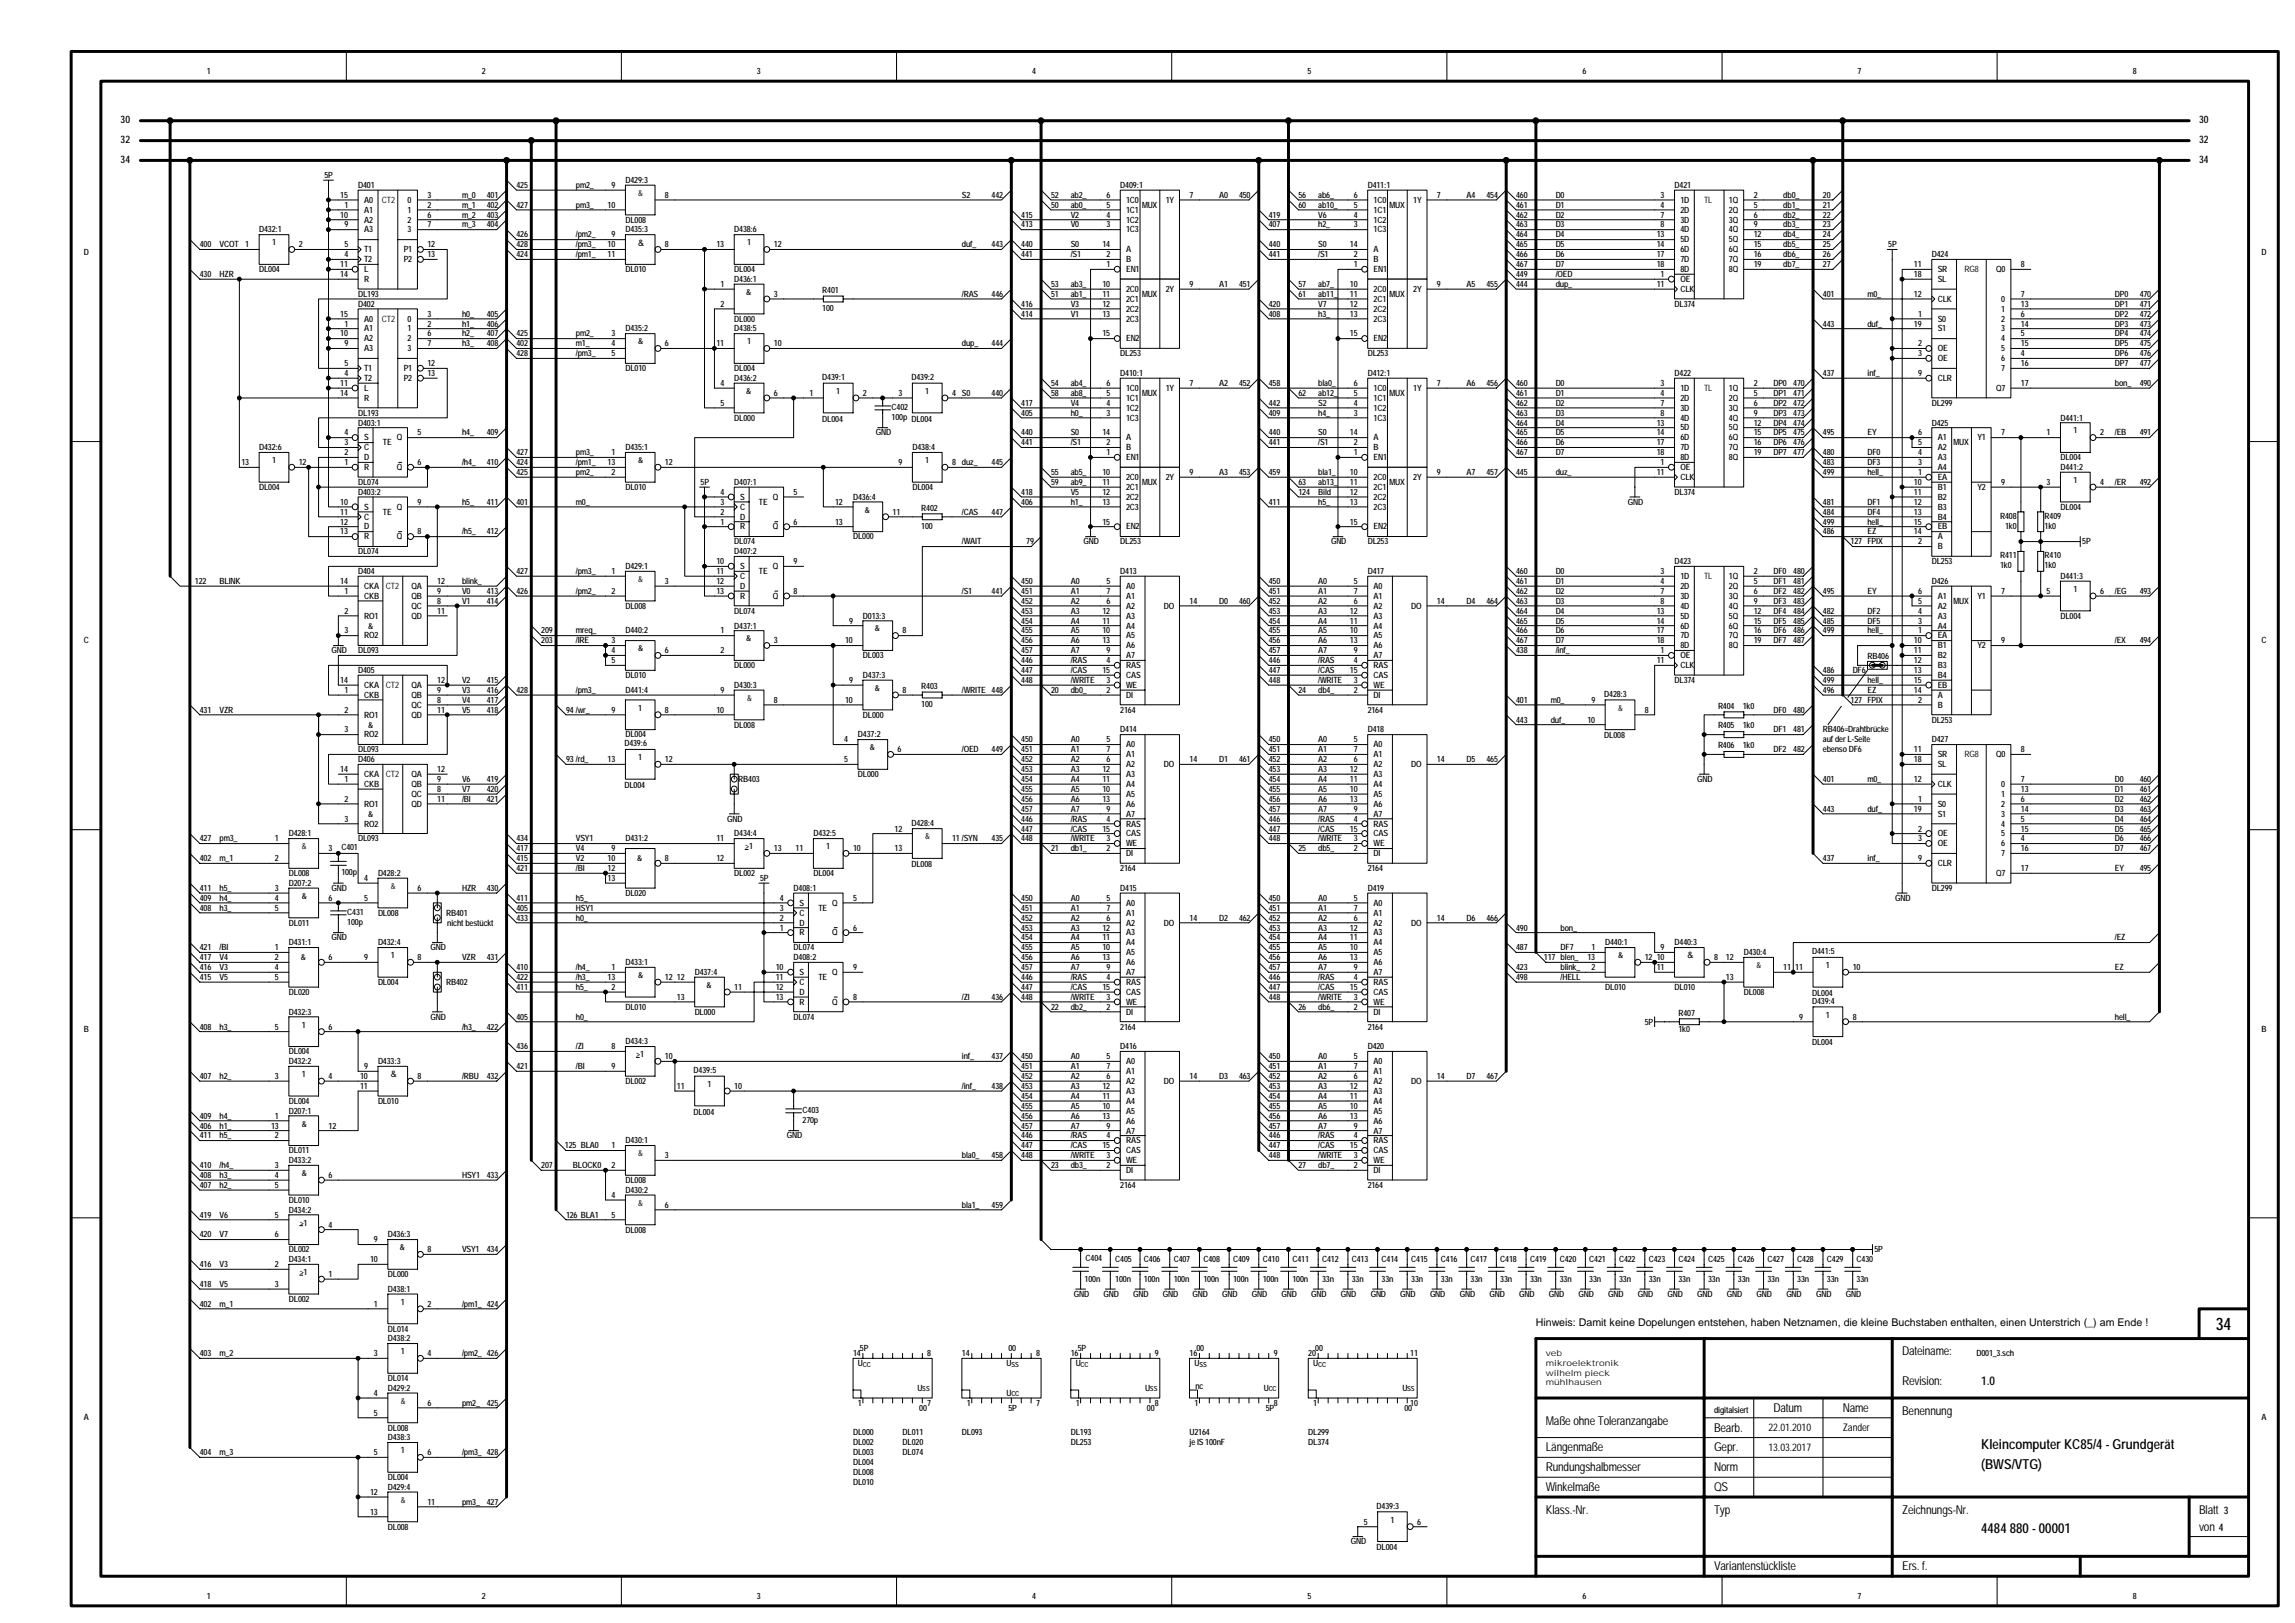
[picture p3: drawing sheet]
<svg xmlns="http://www.w3.org/2000/svg" width="420mm" height="297mm" viewBox="0 0 420 297" stroke-linecap="round" stroke-linejoin="round" font-family="sans-serif">
<defs><g id="words">
<text font-size="3.2" x="405.7" y="243.4">34</text>
<g font-size="2.5">
<text x="362.7" y="265.3">Kleincomputer KC85/4 - Grundgerät</text>
<text x="362.7" y="268.9">(BWS/VTG)</text>
<text x="362.7" y="280.6">4484 880 - 00001</text>
</g>
<g font-size="2.2">
<text x="348.2" y="248.1">Dateiname:</text>
<text x="348.2" y="253.5">Revision:</text>
<text x="362.7" y="253.5">1.0</text>
<text x="283" y="260.8">Maße ohne Toleranzangabe</text>
<text x="313.8" y="262">Bearb.</text>
<text x="324.7" y="258.4">Datum</text>
<text x="337.4" y="258.4">Name</text>
<text x="348.2" y="258.9">Benennung</text>
<text x="283" y="269.3">Rundungshalbmesser</text>
<text x="283" y="265.6">Längenmaße</text>
<text x="313.8" y="265.6">Gepr.</text>
<text x="313.8" y="269.3">Norm</text>
<text x="283" y="272.9">Winkelmaße</text>
<text x="313.8" y="272.9">QS</text>
<text x="283" y="277.1">Klass.-Nr.</text>
<text x="313.8" y="277.1">Typ</text>
<text x="348.2" y="277.1">Zeichnungs-Nr.</text>
<text x="402.6" y="280.1">von</text>
<text x="402.6" y="277.1">Blatt</text>
<text x="313.8" y="287.4">Variantenstückliste</text>
<text x="348.3" y="287.4">Ers. f.</text>
</g>
<g font-size="1.9">
<text x="22.1" y="22.6">30</text>
<text x="402.6" y="22.6">30</text>
<text x="22.1" y="26.2">32</text>
<text x="22.1" y="29.8">34</text>
<text x="402.6" y="26.2">32</text>
<text x="402.6" y="29.8">34</text>
<text x="281.2" y="242.8">Hinweis: Damit keine Dopelungen entstehen, haben Netznamen, die kleine Buchstaben enthalten, einen Unterstrich (_) am Ende !</text>
<text x="323.8" y="262">22.01.2010</text>
<text x="337.4" y="262">Zander</text>
<text x="323.8" y="265.6">13.03.2017</text>
<text x="406.2" y="280.3">4</text>
<text x="407.1" y="277.2">3</text>
</g>
<g font-size="1.6">
<text x="37.9" y="13.6">1</text>
<text x="88.2" y="13.6">2</text>
<text x="138.6" y="13.6">3</text>
<text x="189" y="13.6">4</text>
<text x="239.3" y="13.6">5</text>
<text x="289.7" y="13.6">6</text>
<text x="340.1" y="13.6">7</text>
<text x="390.4" y="13.6">8</text>
<text x="59.4" y="32.6">5P</text>
<text x="65.6" y="34.4">D401</text>
<text x="94.6" y="34.4">425</text>
<text x="105.4" y="34.4">pm2_</text>
<text x="112" y="34.4">9</text>
<text x="114.5" y="33.5">D429:3</text>
<text x="116.8" y="35.9">&amp;</text>
<text x="205.1" y="34.4">D409:1</text>
<text x="250.4" y="34.4">D411:1</text>
<text x="306.6" y="34.4">D421</text>
<text x="62.3" y="36.2">15</text>
<text x="62.3" y="39.8">10</text>
<text x="63" y="38">1</text>
<text x="63" y="41.6">9</text>
<text x="66.7" y="37.1">A0</text>
<text x="66.7" y="38.9">A1</text>
<text x="66.7" y="40.7">A2</text>
<text x="69.9" y="37.1">CT2</text>
<text x="74.6" y="37.1">0</text>
<text x="74.6" y="38.9">1</text>
<text x="74.6" y="40.7">2</text>
<text x="78.3" y="36.2">3</text>
<text x="78.3" y="38">2</text>
<text x="78.3" y="39.8">6</text>
<text x="78.3" y="41.6">7</text>
<text x="84.6" y="36.2">m_0</text>
<text x="84.6" y="38">m_1</text>
<text x="84.6" y="39.8">m_2</text>
<text x="84.6" y="41.6">m_3</text>
<text x="89.1" y="36.2">401</text>
<text x="89.1" y="38">402</text>
<text x="89.1" y="39.8">403</text>
<text x="89.1" y="41.6">404</text>
<text x="94.6" y="38">427</text>
<text x="105.4" y="38">pm3_</text>
<text x="111.2" y="38">10</text>
<text x="114.5" y="40.7">DL008</text>
<text x="121.7" y="36.2">8</text>
<text x="176.1" y="36.2">S2</text>
<text x="181.5" y="36.2">442</text>
<text x="187" y="39.8">415</text>
<text x="187" y="41.6">413</text>
<text x="192.4" y="36.2">52</text>
<text x="192.4" y="38">50</text>
<text x="196" y="36.2">ab2_</text>
<text x="196" y="38">ab0_</text>
<text x="196" y="39.8">V2</text>
<text x="196" y="41.6">V0</text>
<text x="202.6" y="36.2">6</text>
<text x="202.6" y="38">5</text>
<text x="202.6" y="39.8">4</text>
<text x="202.6" y="41.6">3</text>
<text x="206.2" y="37.1">1C0</text>
<text x="206.2" y="38.9">1C1</text>
<text x="206.2" y="40.7">1C2</text>
<text x="209.1" y="38">MUX</text>
<text x="213.4" y="37.1">1Y</text>
<text x="217.8" y="36.2">7</text>
<text x="223.2" y="36.2">A0</text>
<text x="226.8" y="36.2">450</text>
<text x="232.3" y="39.8">419</text>
<text x="232.3" y="41.6">407</text>
<text x="237.7" y="36.2">56</text>
<text x="237.7" y="38">60</text>
<text x="241.3" y="36.2">ab6_</text>
<text x="241.3" y="38">ab10_</text>
<text x="241.3" y="39.8">V6</text>
<text x="241.3" y="41.6">h2_</text>
<text x="247.9" y="36.2">6</text>
<text x="247.9" y="38">5</text>
<text x="247.9" y="39.8">4</text>
<text x="247.9" y="41.6">3</text>
<text x="251.5" y="37.1">1C0</text>
<text x="251.5" y="38.9">1C1</text>
<text x="251.5" y="40.7">1C2</text>
<text x="254.4" y="38">MUX</text>
<text x="258.7" y="37.1">1Y</text>
<text x="263.1" y="36.2">7</text>
<text x="268.5" y="36.2">A4</text>
<text x="272.1" y="36.2">454</text>
<text x="277.6" y="36.2">460</text>
<text x="277.6" y="38">461</text>
<text x="277.6" y="39.8">462</text>
<text x="277.6" y="41.6">463</text>
<text x="284.8" y="36.2">D0</text>
<text x="284.8" y="38">D1</text>
<text x="284.8" y="39.8">D2</text>
<text x="284.8" y="41.6">D3</text>
<text x="304" y="36.2">3</text>
<text x="304" y="38">4</text>
<text x="304" y="39.8">7</text>
<text x="304" y="41.6">8</text>
<text x="307.6" y="37.1">1D</text>
<text x="307.6" y="38.9">2D</text>
<text x="307.6" y="40.7">3D</text>
<text x="312" y="37.1">TL</text>
<text x="316.5" y="37.1">1Q</text>
<text x="316.5" y="38.9">2Q</text>
<text x="316.5" y="40.7">3Q</text>
<text x="321.1" y="36.2">2</text>
<text x="321.1" y="38">5</text>
<text x="321.1" y="39.8">6</text>
<text x="321.1" y="41.6">9</text>
<text x="326.5" y="36.2">db0_</text>
<text x="326.5" y="38">db1_</text>
<text x="326.5" y="39.8">db2_</text>
<text x="326.5" y="41.6">db3_</text>
<text x="333.7" y="36.2">20</text>
<text x="333.7" y="38">21</text>
<text x="333.7" y="39.8">22</text>
<text x="333.7" y="41.6">23</text>
<text x="15.4" y="46.7">D</text>
<text x="36.6" y="45.3">400</text>
<text x="40.2" y="45.3">VCOT</text>
<text x="44.9" y="45.3">1</text>
<text x="47.4" y="42.5">D432:1</text>
<text x="49.8" y="44.9">1</text>
<text x="54.7" y="45.3">2</text>
<text x="63" y="45.3">5</text>
<text x="63" y="47.1">4</text>
<text x="66.7" y="42.5">A3</text>
<text x="66.7" y="46.2">T1</text>
<text x="66.7" y="48">T2</text>
<text x="73.9" y="46.2">P1</text>
<text x="73.9" y="48">P2</text>
<text x="74.6" y="42.5">3</text>
<text x="78.3" y="45.3">12</text>
<text x="78.3" y="47.1">13</text>
<text x="94.6" y="47.1">424</text>
<text x="94.6" y="43.5">426</text>
<text x="94.6" y="45.3">428</text>
<text x="105.4" y="45.3">/pm3_</text>
<text x="105.4" y="43.5">/pm2_</text>
<text x="105.4" y="47.1">/pm1_</text>
<text x="111.2" y="45.3">10</text>
<text x="111.2" y="47.1">11</text>
<text x="112" y="43.5">9</text>
<text x="114.5" y="42.5">D435:3</text>
<text x="116.8" y="44.9">&amp;</text>
<text x="121.7" y="45.3">8</text>
<text x="131.2" y="45.3">13</text>
<text x="134.4" y="42.5">D438:6</text>
<text x="136.8" y="44.9">1</text>
<text x="141.7" y="45.3">12</text>
<text x="176.1" y="45.3">duf_</text>
<text x="181.5" y="45.3">443</text>
<text x="187" y="45.3">440</text>
<text x="187" y="47.1">441</text>
<text x="196" y="45.3">S0</text>
<text x="196" y="47.1">/S1</text>
<text x="201.8" y="45.3">14</text>
<text x="202.6" y="47.1">2</text>
<text x="206.2" y="42.5">1C3</text>
<text x="206.2" y="46.2">A</text>
<text x="206.2" y="48">B</text>
<text x="232.3" y="45.3">440</text>
<text x="232.3" y="47.1">441</text>
<text x="241.3" y="45.3">S0</text>
<text x="241.3" y="47.1">/S1</text>
<text x="247.1" y="45.3">14</text>
<text x="247.9" y="47.1">2</text>
<text x="251.5" y="42.5">1C3</text>
<text x="251.5" y="46.2">A</text>
<text x="251.5" y="48">B</text>
<text x="277.6" y="43.5">464</text>
<text x="277.6" y="45.3">465</text>
<text x="277.6" y="47.1">466</text>
<text x="284.8" y="43.5">D4</text>
<text x="284.8" y="45.3">D5</text>
<text x="284.8" y="47.1">D6</text>
<text x="303.3" y="43.5">13</text>
<text x="303.3" y="45.3">14</text>
<text x="303.3" y="47.1">17</text>
<text x="307.6" y="42.5">4D</text>
<text x="307.6" y="44.4">5D</text>
<text x="307.6" y="46.2">6D</text>
<text x="307.6" y="48">7D</text>
<text x="316.5" y="42.5">4Q</text>
<text x="316.5" y="44.4">5Q</text>
<text x="316.5" y="46.2">6Q</text>
<text x="316.5" y="48">7Q</text>
<text x="321.1" y="43.5">12</text>
<text x="321.1" y="45.3">15</text>
<text x="321.1" y="47.1">16</text>
<text x="326.5" y="43.5">db4_</text>
<text x="326.5" y="45.3">db5_</text>
<text x="326.5" y="47.1">db6_</text>
<text x="333.7" y="43.5">24</text>
<text x="333.7" y="45.3">25</text>
<text x="333.7" y="47.1">26</text>
<text x="345.7" y="45.3">5P</text>
<text x="353.7" y="47.1">D424</text>
<text x="414" y="46.7">D</text>
<text x="36.6" y="50.7">430</text>
<text x="40.2" y="50.7">HZR</text>
<text x="47.4" y="49.8">DL004</text>
<text x="62.3" y="48.9">11</text>
<text x="62.3" y="50.7">14</text>
<text x="66.7" y="49.8">L</text>
<text x="66.7" y="51.6">R</text>
<text x="114.5" y="49.8">DL010</text>
<text x="131.9" y="52.5">1</text>
<text x="134.4" y="49.8">DL004</text>
<text x="134.4" y="51.6">D436:1</text>
<text x="136.6" y="54">&amp;</text>
<text x="150.5" y="53.6">R401</text>
<text x="192.4" y="52.5">53</text>
<text x="196" y="52.5">ab3_</text>
<text x="201.8" y="52.5">10</text>
<text x="202.6" y="48.9">1</text>
<text x="206.2" y="49.8">EN1</text>
<text x="206.2" y="53.4">2C0</text>
<text x="213.4" y="53.4">2Y</text>
<text x="217.8" y="52.5">9</text>
<text x="223.2" y="52.5">A1</text>
<text x="226.8" y="52.5">451</text>
<text x="237.7" y="52.5">57</text>
<text x="241.3" y="52.5">ab7_</text>
<text x="247.1" y="52.5">10</text>
<text x="247.9" y="48.9">1</text>
<text x="251.5" y="49.8">EN1</text>
<text x="251.5" y="53.4">2C0</text>
<text x="258.7" y="53.4">2Y</text>
<text x="263.1" y="52.5">9</text>
<text x="268.5" y="52.5">A5</text>
<text x="272.1" y="52.5">455</text>
<text x="277.6" y="48.9">467</text>
<text x="277.6" y="52.5">444</text>
<text x="277.6" y="50.7">449</text>
<text x="284.8" y="48.9">D7</text>
<text x="284.8" y="52.5">dup_</text>
<text x="284.8" y="50.7">/OED</text>
<text x="303.3" y="48.9">18</text>
<text x="303.3" y="52.5">11</text>
<text x="304" y="50.7">1</text>
<text x="307.6" y="49.8">8D</text>
<text x="307.6" y="51.6">OE</text>
<text x="307.6" y="53.4">CLK</text>
<text x="316.5" y="49.8">8Q</text>
<text x="321.1" y="48.9">19</text>
<text x="326.5" y="48.9">db7_</text>
<text x="333.7" y="48.9">27</text>
<text x="350.4" y="48.9">11</text>
<text x="350.4" y="50.7">18</text>
<text x="354.8" y="49.8">SR</text>
<text x="354.8" y="51.6">SL</text>
<text x="359.7" y="49.8">RG8</text>
<text x="365.5" y="49.8">Q0</text>
<text x="370" y="48.9">8</text>
<text x="62.3" y="58">15</text>
<text x="63" y="59.8">1</text>
<text x="65.6" y="54.3">DL193</text>
<text x="65.6" y="56.1">D402</text>
<text x="66.7" y="58.9">A0</text>
<text x="69.9" y="58.9">CT2</text>
<text x="74.6" y="58.9">0</text>
<text x="78.3" y="58">3</text>
<text x="78.3" y="59.8">2</text>
<text x="84.6" y="58">h0_</text>
<text x="84.6" y="59.8">h1_</text>
<text x="89.1" y="58">405</text>
<text x="89.1" y="59.8">406</text>
<text x="131.9" y="56.1">2</text>
<text x="134.4" y="58.9">DL000</text>
<text x="141.7" y="54.3">3</text>
<text x="150.5" y="56.9">100</text>
<text x="176.1" y="54.3">/RAS</text>
<text x="181.5" y="54.3">446</text>
<text x="187" y="56.1">416</text>
<text x="187" y="58">414</text>
<text x="192.4" y="54.3">51</text>
<text x="196" y="54.3">ab1_</text>
<text x="196" y="56.1">V3</text>
<text x="196" y="58">V1</text>
<text x="201.8" y="54.3">11</text>
<text x="201.8" y="56.1">12</text>
<text x="201.8" y="58">13</text>
<text x="206.2" y="55.2">2C1</text>
<text x="206.2" y="57">2C2</text>
<text x="206.2" y="58.9">2C3</text>
<text x="209.1" y="54.3">MUX</text>
<text x="232.3" y="56.1">420</text>
<text x="232.3" y="58">408</text>
<text x="237.7" y="54.3">61</text>
<text x="241.3" y="54.3">ab11_</text>
<text x="241.3" y="56.1">V7</text>
<text x="241.3" y="58">h3_</text>
<text x="247.1" y="54.3">11</text>
<text x="247.1" y="56.1">12</text>
<text x="247.1" y="58">13</text>
<text x="251.5" y="55.2">2C1</text>
<text x="251.5" y="57">2C2</text>
<text x="251.5" y="58.9">2C3</text>
<text x="254.4" y="54.3">MUX</text>
<text x="306.6" y="56.1">DL374</text>
<text x="333.7" y="54.3">401</text>
<text x="333.7" y="59.8">443</text>
<text x="341.9" y="54.3">m0_</text>
<text x="341.9" y="59.8">duf_</text>
<text x="350.4" y="54.3">12</text>
<text x="350.4" y="59.8">19</text>
<text x="351.1" y="58">1</text>
<text x="354.8" y="55.2">CLK</text>
<text x="354.8" y="58.9">S0</text>
<text x="366.4" y="55.2">0</text>
<text x="366.4" y="57">1</text>
<text x="366.4" y="58.9">2</text>
<text x="370" y="54.3">7</text>
<text x="370" y="56.1">13</text>
<text x="370" y="58">6</text>
<text x="370" y="59.8">14</text>
<text x="387.2" y="54.3">DP0</text>
<text x="387.2" y="56.1">DP1</text>
<text x="387.2" y="58">DP2</text>
<text x="387.2" y="59.8">DP3</text>
<text x="391.7" y="54.3">470</text>
<text x="391.7" y="56.1">471</text>
<text x="391.7" y="58">472</text>
<text x="391.7" y="59.8">473</text>
<text x="62.3" y="61.6">10</text>
<text x="63" y="63.4">9</text>
<text x="66.7" y="60.7">A1</text>
<text x="66.7" y="62.5">A2</text>
<text x="66.7" y="64.3">A3</text>
<text x="74.6" y="60.7">1</text>
<text x="74.6" y="62.5">2</text>
<text x="74.6" y="64.3">3</text>
<text x="78.3" y="61.6">6</text>
<text x="78.3" y="63.4">7</text>
<text x="84.6" y="61.6">h2_</text>
<text x="84.6" y="63.4">h3_</text>
<text x="89.1" y="61.6">407</text>
<text x="89.1" y="63.4">408</text>
<text x="94.6" y="65.2">428</text>
<text x="94.6" y="63.4">402</text>
<text x="94.6" y="61.6">425</text>
<text x="105.4" y="61.6">pm2_</text>
<text x="105.4" y="63.4">m1_</text>
<text x="105.4" y="65.2">/pm3_</text>
<text x="112" y="61.6">3</text>
<text x="112" y="63.4">4</text>
<text x="112" y="65.2">5</text>
<text x="114.5" y="60.7">D435:2</text>
<text x="116.8" y="63">&amp;</text>
<text x="121.7" y="63.4">6</text>
<text x="131.2" y="63.4">11</text>
<text x="134.4" y="60.7">D438:5</text>
<text x="136.8" y="63">1</text>
<text x="141.7" y="63.4">10</text>
<text x="176.1" y="63.4">dup_</text>
<text x="181.5" y="63.4">444</text>
<text x="201.8" y="61.6">15</text>
<text x="205.1" y="65.2">DL253</text>
<text x="206.2" y="62.5">EN2</text>
<text x="247.1" y="61.6">15</text>
<text x="250.4" y="65.2">DL253</text>
<text x="251.5" y="62.5">EN2</text>
<text x="351.1" y="63.4">2</text>
<text x="351.1" y="65.2">3</text>
<text x="354.8" y="64.3">OE</text>
<text x="354.8" y="60.7">S1</text>
<text x="366.4" y="60.7">3</text>
<text x="366.4" y="62.5">4</text>
<text x="366.4" y="64.3">5</text>
<text x="370" y="61.6">5</text>
<text x="370" y="63.4">15</text>
<text x="370" y="65.2">4</text>
<text x="387.2" y="61.6">DP4</text>
<text x="387.2" y="63.4">DP5</text>
<text x="387.2" y="65.2">DP6</text>
<text x="391.7" y="61.6">474</text>
<text x="391.7" y="63.4">475</text>
<text x="391.7" y="65.2">476</text>
<text x="62.3" y="70.6">11</text>
<text x="63" y="67">5</text>
<text x="63" y="68.8">4</text>
<text x="66.7" y="67.9">T1</text>
<text x="66.7" y="69.7">T2</text>
<text x="66.7" y="71.5">L</text>
<text x="73.9" y="67.9">P1</text>
<text x="73.9" y="69.7">P2</text>
<text x="78.3" y="67">12</text>
<text x="78.3" y="68.8">13</text>
<text x="114.5" y="67.9">DL010</text>
<text x="131.9" y="70.6">4</text>
<text x="134.4" y="67.9">DL004</text>
<text x="134.4" y="69.7">D436:2</text>
<text x="150.5" y="69.6">D439:1</text>
<text x="166.9" y="69.6">D439:2</text>
<text x="192.4" y="70.6">54</text>
<text x="196" y="70.6">ab4_</text>
<text x="202.6" y="70.6">6</text>
<text x="205.1" y="68.8">D410:1</text>
<text x="206.2" y="71.5">1C0</text>
<text x="213.4" y="71.5">1Y</text>
<text x="217.8" y="70.6">7</text>
<text x="223.2" y="70.6">A2</text>
<text x="226.8" y="70.6">452</text>
<text x="232.3" y="70.6">458</text>
<text x="241.3" y="70.6">bla0_</text>
<text x="247.9" y="70.6">6</text>
<text x="250.4" y="68.8">D412:1</text>
<text x="251.5" y="71.5">1C0</text>
<text x="258.7" y="71.5">1Y</text>
<text x="263.1" y="70.6">7</text>
<text x="268.5" y="70.6">A6</text>
<text x="272.1" y="70.6">456</text>
<text x="277.6" y="70.6">460</text>
<text x="284.8" y="70.6">D0</text>
<text x="304" y="70.6">3</text>
<text x="306.6" y="68.8">D422</text>
<text x="307.6" y="71.5">1D</text>
<text x="312" y="71.5">TL</text>
<text x="316.5" y="71.5">1Q</text>
<text x="321.1" y="70.6">2</text>
<text x="324.7" y="70.6">DP0</text>
<text x="328.3" y="70.6">470</text>
<text x="333.7" y="68.8">437</text>
<text x="341.9" y="68.8">inf_</text>
<text x="351.1" y="68.8">9</text>
<text x="354.8" y="66.1">OE</text>
<text x="354.8" y="69.7">CLR</text>
<text x="365.5" y="71.5">Q7</text>
<text x="366.4" y="66.1">6</text>
<text x="366.4" y="67.9">7</text>
<text x="370" y="67">16</text>
<text x="370" y="70.6">17</text>
<text x="387.2" y="67">DP7</text>
<text x="387.2" y="70.6">bon_</text>
<text x="391.7" y="70.6">490</text>
<text x="391.7" y="67">477</text>
<text x="62.3" y="72.5">14</text>
<text x="65.6" y="77.9">D403:1</text>
<text x="65.6" y="76.1">DL193</text>
<text x="66.7" y="73.4">R</text>
<text x="131.9" y="74.3">5</text>
<text x="134.4" y="77">DL000</text>
<text x="136.6" y="72.1">&amp;</text>
<text x="141.7" y="72.5">6</text>
<text x="148.2" y="72.5">1</text>
<text x="150.5" y="77.2">DL004</text>
<text x="153.1" y="72.1">1</text>
<text x="158" y="72.5">2</text>
<text x="163.2" y="75">C402</text>
<text x="163.2" y="76.8">100p DL004</text>
<text x="164.5" y="72.5">3</text>
<text x="169.4" y="72.1">1</text>
<text x="174.3" y="72.5">4 S0</text>
<text x="181.5" y="72.5">440</text>
<text x="187" y="74.3">417</text>
<text x="187" y="76.1">405</text>
<text x="192.4" y="72.5">58</text>
<text x="196" y="72.5">ab8_</text>
<text x="196" y="74.3">V4</text>
<text x="196" y="76.1">h0_</text>
<text x="202.6" y="72.5">5</text>
<text x="202.6" y="74.3">4</text>
<text x="202.6" y="76.1">3</text>
<text x="206.2" y="73.4">1C1</text>
<text x="206.2" y="75.2">1C2</text>
<text x="206.2" y="77">1C3</text>
<text x="209.1" y="72.5">MUX</text>
<text x="232.3" y="76.1">409</text>
<text x="232.3" y="74.3">442</text>
<text x="237.7" y="72.5">62</text>
<text x="241.3" y="72.5">ab12_</text>
<text x="241.3" y="74.3">S2</text>
<text x="241.3" y="76.1">h4_</text>
<text x="247.9" y="72.5">5</text>
<text x="247.9" y="74.3">4</text>
<text x="247.9" y="76.1">3</text>
<text x="251.5" y="73.4">1C1</text>
<text x="251.5" y="75.2">1C2</text>
<text x="251.5" y="77">1C3</text>
<text x="254.4" y="72.5">MUX</text>
<text x="277.6" y="72.5">461</text>
<text x="277.6" y="74.3">462</text>
<text x="277.6" y="76.1">463</text>
<text x="277.6" y="77.9">464</text>
<text x="284.8" y="72.5">D1</text>
<text x="284.8" y="74.3">D2</text>
<text x="284.8" y="76.1">D3</text>
<text x="284.8" y="77.9">D4</text>
<text x="303.3" y="77.9">13</text>
<text x="304" y="72.5">4</text>
<text x="304" y="74.3">7</text>
<text x="304" y="76.1">8</text>
<text x="307.6" y="73.4">2D</text>
<text x="307.6" y="75.2">3D</text>
<text x="307.6" y="77">4D</text>
<text x="316.5" y="73.4">2Q</text>
<text x="316.5" y="75.2">3Q</text>
<text x="316.5" y="77">4Q</text>
<text x="321.1" y="72.5">5</text>
<text x="321.1" y="74.3">6</text>
<text x="321.1" y="76.1">9</text>
<text x="321.1" y="77.9">12</text>
<text x="324.7" y="72.5">DP1</text>
<text x="324.7" y="74.3">DP2</text>
<text x="324.7" y="76.1">DP3</text>
<text x="324.7" y="77.9">DP4</text>
<text x="328.3" y="72.5">471</text>
<text x="328.3" y="74.3">472</text>
<text x="328.3" y="76.1">473</text>
<text x="328.3" y="77.9">474</text>
<text x="353.7" y="77.9">D425</text>
<text x="353.7" y="74.3">DL299</text>
<text x="377.2" y="77">D441:1</text>
<text x="47.4" y="82.4">D432:6</text>
<text x="63" y="81.5">3</text>
<text x="63" y="83.3">2</text>
<text x="63" y="79.7">4</text>
<text x="66.7" y="82.4">C</text>
<text x="66.7" y="80.6">S</text>
<text x="70.1" y="81.5">TE</text>
<text x="72.6" y="80.6">Q</text>
<text x="76.4" y="79.7">5</text>
<text x="84.6" y="79.7">h4_</text>
<text x="89.1" y="79.7">409</text>
<text x="94.6" y="83.3">427</text>
<text x="105.4" y="83.3">pm3_</text>
<text x="112" y="83.3">1</text>
<text x="114.5" y="82.4">D435:1</text>
<text x="160.3" y="79.7">GND</text>
<text x="167" y="82.4">D438:4</text>
<text x="187" y="79.7">440</text>
<text x="187" y="81.5">441</text>
<text x="196" y="79.7">S0</text>
<text x="196" y="81.5">/S1</text>
<text x="201.8" y="79.7">14</text>
<text x="202.6" y="81.5">2</text>
<text x="202.6" y="83.3">1</text>
<text x="206.2" y="80.6">A</text>
<text x="206.2" y="82.4">B</text>
<text x="232.3" y="79.7">440</text>
<text x="232.3" y="81.5">441</text>
<text x="241.3" y="79.7">S0</text>
<text x="241.3" y="81.5">/S1</text>
<text x="247.1" y="79.7">14</text>
<text x="247.9" y="81.5">2</text>
<text x="247.9" y="83.3">1</text>
<text x="251.5" y="80.6">A</text>
<text x="251.5" y="82.4">B</text>
<text x="277.6" y="79.7">465</text>
<text x="277.6" y="81.5">466</text>
<text x="277.6" y="83.3">467</text>
<text x="284.8" y="79.7">D5</text>
<text x="284.8" y="81.5">D6</text>
<text x="284.8" y="83.3">D7</text>
<text x="303.3" y="79.7">14</text>
<text x="303.3" y="81.5">17</text>
<text x="303.3" y="83.3">18</text>
<text x="307.6" y="78.8">5D</text>
<text x="307.6" y="80.6">6D</text>
<text x="307.6" y="82.4">7D</text>
<text x="316.5" y="78.8">5Q</text>
<text x="316.5" y="80.6">6Q</text>
<text x="316.5" y="82.4">7Q</text>
<text x="321.1" y="79.7">15</text>
<text x="321.1" y="81.5">16</text>
<text x="321.1" y="83.3">19</text>
<text x="324.7" y="79.7">DP5</text>
<text x="324.7" y="81.5">DP6</text>
<text x="324.7" y="83.3">DP7</text>
<text x="328.3" y="79.7">475</text>
<text x="328.3" y="81.5">476</text>
<text x="328.3" y="83.3">477</text>
<text x="333.7" y="79.7">495</text>
<text x="333.7" y="83.3">480</text>
<text x="341.9" y="79.7">EY</text>
<text x="341.9" y="83.3">DF0</text>
<text x="351.1" y="79.7">6</text>
<text x="351.1" y="81.5">5</text>
<text x="351.1" y="83.3">4</text>
<text x="354.8" y="80.6">A1</text>
<text x="354.8" y="82.4">A2</text>
<text x="357.7" y="81.5">MUX</text>
<text x="362" y="80.6">Y1</text>
<text x="366.4" y="79.7">7</text>
<text x="374.7" y="79.7">1</text>
<text x="379.6" y="79.3">1</text>
<text x="384.5" y="79.7">2</text>
<text x="387.2" y="79.7">/EB</text>
<text x="391.7" y="79.7">491</text>
<text x="44.2" y="85.1">13</text>
<text x="47.4" y="89.7">DL004</text>
<text x="49.8" y="84.8">1</text>
<text x="54.7" y="85.1">12</text>
<text x="63" y="85.1">1</text>
<text x="65.6" y="88.8">DL074</text>
<text x="66.7" y="84.2">D</text>
<text x="66.7" y="86">R</text>
<text x="72.6" y="86">Q</text>
<text x="76.4" y="85.1">6</text>
<text x="84.6" y="85.1">/h4_</text>
<text x="89.1" y="85.1">410</text>
<text x="94.6" y="87">425</text>
<text x="94.6" y="85.1">424</text>
<text x="105.4" y="87">pm2_</text>
<text x="105.4" y="85.1">/pm1_</text>
<text x="111.2" y="85.1">13</text>
<text x="112" y="87">2</text>
<text x="114.5" y="89.7">DL010</text>
<text x="116.8" y="84.8">&amp;</text>
<text x="121.7" y="85.1">12</text>
<text x="128.3" y="88.8">5P</text>
<text x="134.4" y="88.8">D407:1</text>
<text x="164.5" y="85.1">9</text>
<text x="167" y="89.7">DL004</text>
<text x="169.4" y="84.8">1</text>
<text x="174.3" y="85.1">8 duz_</text>
<text x="181.5" y="85.1">445</text>
<text x="192.4" y="87">55</text>
<text x="192.4" y="88.8">59</text>
<text x="196" y="87">ab5_</text>
<text x="196" y="88.8">ab9_</text>
<text x="201.8" y="87">10</text>
<text x="201.8" y="88.8">11</text>
<text x="206.2" y="84.2">EN1</text>
<text x="206.2" y="87.8">2C0</text>
<text x="206.2" y="89.7">2C1</text>
<text x="209.1" y="88.8">MUX</text>
<text x="213.4" y="87.8">2Y</text>
<text x="217.8" y="87">9</text>
<text x="223.2" y="87">A3</text>
<text x="226.8" y="87">453</text>
<text x="232.3" y="87">459</text>
<text x="237.7" y="88.8">63</text>
<text x="241.3" y="87">bla1_</text>
<text x="241.3" y="88.7">ab13_</text>
<text x="247.1" y="87">10</text>
<text x="247.1" y="88.8">11</text>
<text x="251.5" y="84.2">EN1</text>
<text x="251.5" y="87.8">2C0</text>
<text x="251.5" y="89.7">2C1</text>
<text x="254.4" y="88.8">MUX</text>
<text x="258.7" y="87.8">2Y</text>
<text x="263.1" y="87">9</text>
<text x="268.5" y="87">A7</text>
<text x="272.1" y="87">457</text>
<text x="277.6" y="87">445</text>
<text x="284.8" y="87">duz_</text>
<text x="303.3" y="87">11</text>
<text x="304" y="85.1">1</text>
<text x="307.6" y="84.2">8D</text>
<text x="307.6" y="86">OE</text>
<text x="307.6" y="87.8">CLK</text>
<text x="316.5" y="84.2">8Q</text>
<text x="333.7" y="85.1">483</text>
<text x="333.7" y="87">499</text>
<text x="341.9" y="85.1">DF3</text>
<text x="341.9" y="87">hell_</text>
<text x="350.4" y="88.8">10</text>
<text x="351.1" y="85.1">3</text>
<text x="351.1" y="87">1</text>
<text x="354.8" y="84.2">A3</text>
<text x="354.8" y="86">A4</text>
<text x="354.8" y="87.8">EA</text>
<text x="354.8" y="89.7">B1</text>
<text x="362" y="89.7">Y2</text>
<text x="366.4" y="88.8">9</text>
<text x="374.7" y="88.8">3</text>
<text x="377.2" y="84.2">DL004</text>
<text x="377.2" y="86">D441:2</text>
<text x="379.6" y="88.4">1</text>
<text x="384.5" y="88.8">4</text>
<text x="387.2" y="88.8">/ER</text>
<text x="391.7" y="88.8">492</text>
<text x="62.3" y="94.2">11</text>
<text x="62.3" y="92.4">10</text>
<text x="65.6" y="90.6">D403:2</text>
<text x="66.7" y="95.1">C</text>
<text x="66.7" y="93.3">S</text>
<text x="70.1" y="94.2">TE</text>
<text x="72.6" y="93.3">Q</text>
<text x="76.4" y="92.4">9</text>
<text x="84.6" y="92.4">h5_</text>
<text x="89.1" y="92.4">411</text>
<text x="94.6" y="92.4">401</text>
<text x="105.4" y="92.4">m0_</text>
<text x="131.9" y="92.4">3</text>
<text x="131.9" y="94.2">2</text>
<text x="131.9" y="90.6">4</text>
<text x="135.5" y="93.3">C</text>
<text x="135.5" y="95.1">D</text>
<text x="135.5" y="91.5">S</text>
<text x="138.9" y="92.4">TE</text>
<text x="141.5" y="91.5">Q</text>
<text x="145.3" y="90.6">5</text>
<text x="152.9" y="92.4">12</text>
<text x="156.2" y="91.5">D436:4</text>
<text x="158.3" y="93.8">&amp;</text>
<text x="163.4" y="94.2">11</text>
<text x="168.7" y="93.5">R402</text>
<text x="176.1" y="94.2">/CAS</text>
<text x="181.5" y="94.2">447</text>
<text x="187" y="90.6">418</text>
<text x="187" y="92.4">406</text>
<text x="196" y="90.6">V5</text>
<text x="196" y="92.4">h1_</text>
<text x="201.8" y="90.6">12</text>
<text x="201.8" y="92.4">13</text>
<text x="206.2" y="91.5">2C2</text>
<text x="206.2" y="93.3">2C3</text>
<text x="232.3" y="92.4">411</text>
<text x="237.7" y="90.6">124</text>
<text x="241.3" y="90.6">Bild</text>
<text x="241.3" y="92.4">h5_</text>
<text x="247.1" y="90.6">12</text>
<text x="247.1" y="92.4">13</text>
<text x="251.5" y="91.5">2C2</text>
<text x="251.5" y="93.3">2C3</text>
<text x="298" y="92.4">GND</text>
<text x="306.6" y="90.6">DL374</text>
<text x="333.7" y="92.4">481</text>
<text x="333.7" y="94.2">484</text>
<text x="341.9" y="92.4">DF1</text>
<text x="341.9" y="94.2">DF4</text>
<text x="350.4" y="90.6">11</text>
<text x="350.4" y="92.4">12</text>
<text x="350.4" y="94.2">13</text>
<text x="354.8" y="91.5">B2</text>
<text x="354.8" y="93.3">B3</text>
<text x="354.8" y="95.1">B4</text>
<text x="366.2" y="94.9">R408</text>
<text x="374.3" y="94.9">R409</text>
<text x="377.2" y="93.3">DL004</text>
<text x="62.3" y="96">12</text>
<text x="62.3" y="97.8">13</text>
<text x="65.6" y="101.5">DL074</text>
<text x="66.7" y="96.9">D</text>
<text x="66.7" y="98.7">R</text>
<text x="72.6" y="98.7">Q</text>
<text x="76.4" y="97.8">8</text>
<text x="84.6" y="97.8">/h5_</text>
<text x="89.1" y="97.8">412</text>
<text x="131.9" y="96">1</text>
<text x="134.4" y="99.6">DL074</text>
<text x="134.4" y="101.5">D407:2</text>
<text x="135.5" y="96.9">R</text>
<text x="141.5" y="96.9">Q</text>
<text x="145.3" y="96">6</text>
<text x="152.9" y="96">13</text>
<text x="156.2" y="98.7">DL000</text>
<text x="168.7" y="96.7">100</text>
<text x="176.1" y="99.6">/WAIT</text>
<text x="187.9" y="99.6">79</text>
<text x="198.4" y="99.6">GND</text>
<text x="201.8" y="96">15</text>
<text x="205.1" y="99.6">DL253</text>
<text x="206.2" y="96.9">EN2</text>
<text x="243.7" y="99.6">GND</text>
<text x="247.1" y="96">15</text>
<text x="250.4" y="99.6">DL253</text>
<text x="251.5" y="96.9">EN2</text>
<text x="333.7" y="96">499</text>
<text x="333.7" y="97.8">486</text>
<text x="338.8" y="99.6">127 FPIX</text>
<text x="341.9" y="96">hell_</text>
<text x="341.9" y="97.8">EZ</text>
<text x="350.4" y="97.8">14</text>
<text x="350.4" y="96">15</text>
<text x="351.1" y="99.6">2</text>
<text x="354.8" y="98.7">A</text>
<text x="354.8" y="100.5">B</text>
<text x="354.8" y="96.9">EB</text>
<text x="367.1" y="96.7">1k0</text>
<text x="374.3" y="96.7">1k0</text>
<text x="381.2" y="99.6">5P</text>
<text x="35.7" y="106.9">122</text>
<text x="40.2" y="106.9">BLINK</text>
<text x="62.3" y="106.9">14</text>
<text x="65.6" y="105.1">D404</text>
<text x="66.7" y="107.8">CKA</text>
<text x="70.6" y="107.8">CT2</text>
<text x="75.4" y="107.8">QA</text>
<text x="80.1" y="106.9">12</text>
<text x="84.6" y="106.9">blink_</text>
<text x="94.6" y="105.1">427</text>
<text x="105.4" y="105.1">/pm3_</text>
<text x="112" y="105.1">1</text>
<text x="114.5" y="104.2">D429:1</text>
<text x="116.8" y="106.5">&amp;</text>
<text x="121.7" y="106.9">3</text>
<text x="131.2" y="105.1">11</text>
<text x="131.2" y="106.9">12</text>
<text x="131.2" y="103.3">10</text>
<text x="135.5" y="106">C</text>
<text x="135.5" y="107.8">D</text>
<text x="135.5" y="104.2">S</text>
<text x="138.9" y="105.1">TE</text>
<text x="141.5" y="104.2">Q</text>
<text x="145.3" y="103.3">9</text>
<text x="187" y="106.9">450</text>
<text x="196" y="106.9">A0</text>
<text x="202.6" y="106.9">5</text>
<text x="205.1" y="105.1">D413</text>
<text x="206.2" y="107.8">A0</text>
<text x="232.3" y="106.9">450</text>
<text x="241.3" y="106.9">A0</text>
<text x="247.9" y="106.9">5</text>
<text x="250.4" y="105.1">D417</text>
<text x="251.5" y="107.8">A0</text>
<text x="277.6" y="105.1">460</text>
<text x="277.6" y="106.9">461</text>
<text x="284.8" y="105.1">D0</text>
<text x="284.8" y="106.9">D1</text>
<text x="304" y="105.1">3</text>
<text x="304" y="106.9">4</text>
<text x="306.6" y="103.3">D423</text>
<text x="307.6" y="106">1D</text>
<text x="307.6" y="107.8">2D</text>
<text x="312" y="106">TL</text>
<text x="316.5" y="106">1Q</text>
<text x="316.5" y="107.8">2Q</text>
<text x="321.1" y="105.1">2</text>
<text x="321.1" y="106.9">5</text>
<text x="324.7" y="105.1">DF0</text>
<text x="324.7" y="106.9">DF1</text>
<text x="328.3" y="105.1">480</text>
<text x="328.3" y="106.9">481</text>
<text x="353.7" y="103.3">DL253</text>
<text x="353.7" y="106.9">D426</text>
<text x="366.2" y="102.2">R411</text>
<text x="366.2" y="104">1k0</text>
<text x="374.3" y="102.2">R410</text>
<text x="374.3" y="104">1k0</text>
<text x="377.2" y="106">D441:3</text>
<text x="63" y="108.7">1</text>
<text x="63" y="112.3">2</text>
<text x="66.7" y="109.6">CKB</text>
<text x="66.7" y="113.2">RO1</text>
<text x="75.4" y="109.6">QB</text>
<text x="75.4" y="111.4">QC</text>
<text x="75.4" y="113.2">QD</text>
<text x="80.1" y="108.7">9</text>
<text x="80.1" y="110.5">8</text>
<text x="80.1" y="112.3">11</text>
<text x="84.6" y="108.7">V0</text>
<text x="84.6" y="110.5">V1</text>
<text x="89.1" y="108.7">413</text>
<text x="89.1" y="110.5">414</text>
<text x="94.6" y="108.7">426</text>
<text x="105.4" y="108.7">/pm2_</text>
<text x="112" y="108.7">2</text>
<text x="114.5" y="111.4">DL008</text>
<text x="131.2" y="108.7">13</text>
<text x="134.4" y="112.3">DL074</text>
<text x="135.5" y="109.6">R</text>
<text x="141.5" y="109.6">Q</text>
<text x="145.3" y="108.7">8</text>
<text x="158" y="113.2">D013:3</text>
<text x="176.1" y="108.7">/S1</text>
<text x="181.5" y="108.7">441</text>
<text x="187" y="108.7">451</text>
<text x="187" y="110.5">452</text>
<text x="187" y="112.3">453</text>
<text x="196" y="108.7">A1</text>
<text x="196" y="110.5">A2</text>
<text x="196" y="112.3">A3</text>
<text x="201.8" y="112.3">12</text>
<text x="202.6" y="108.7">7</text>
<text x="202.6" y="110.5">6</text>
<text x="206.2" y="109.6">A1</text>
<text x="206.2" y="111.4">A2</text>
<text x="206.2" y="113.2">A3</text>
<text x="213.1" y="111.4">DO</text>
<text x="217.8" y="110.5">14</text>
<text x="223.2" y="110.5">D0</text>
<text x="226.8" y="110.5">460</text>
<text x="232.3" y="108.7">451</text>
<text x="232.3" y="110.5">452</text>
<text x="232.3" y="112.3">453</text>
<text x="241.3" y="108.7">A1</text>
<text x="241.3" y="110.5">A2</text>
<text x="241.3" y="112.3">A3</text>
<text x="247.1" y="112.3">12</text>
<text x="247.9" y="108.7">7</text>
<text x="247.9" y="110.5">6</text>
<text x="251.5" y="109.6">A1</text>
<text x="251.5" y="111.4">A2</text>
<text x="251.5" y="113.2">A3</text>
<text x="258.4" y="111.4">DO</text>
<text x="263.1" y="110.5">14</text>
<text x="268.5" y="110.5">D4</text>
<text x="272.1" y="110.5">464</text>
<text x="277.6" y="108.7">462</text>
<text x="277.6" y="110.5">463</text>
<text x="277.6" y="112.3">464</text>
<text x="284.8" y="108.7">D2</text>
<text x="284.8" y="110.5">D3</text>
<text x="284.8" y="112.3">D4</text>
<text x="303.3" y="112.3">13</text>
<text x="304" y="108.7">7</text>
<text x="304" y="110.5">8</text>
<text x="307.6" y="109.6">3D</text>
<text x="307.6" y="111.4">4D</text>
<text x="307.6" y="113.2">5D</text>
<text x="316.5" y="109.6">3Q</text>
<text x="316.5" y="111.4">4Q</text>
<text x="316.5" y="113.2">5Q</text>
<text x="321.1" y="108.7">6</text>
<text x="321.1" y="110.5">9</text>
<text x="321.1" y="112.3">12</text>
<text x="324.7" y="108.7">DF2</text>
<text x="324.7" y="110.5">DF3</text>
<text x="324.7" y="112.3">DF4</text>
<text x="328.3" y="108.7">482</text>
<text x="328.3" y="110.5">483</text>
<text x="328.3" y="112.3">484</text>
<text x="333.7" y="108.7">495</text>
<text x="333.7" y="112.3">482</text>
<text x="341.9" y="108.7">EY</text>
<text x="341.9" y="112.3">DF2</text>
<text x="351.1" y="108.7">6</text>
<text x="351.1" y="110.5">5</text>
<text x="351.1" y="112.3">4</text>
<text x="354.8" y="109.6">A1</text>
<text x="354.8" y="111.4">A2</text>
<text x="354.8" y="113.2">A3</text>
<text x="357.7" y="110.5">MUX</text>
<text x="362" y="109.6">Y1</text>
<text x="366.4" y="108.7">7</text>
<text x="374.7" y="108.7">5</text>
<text x="377.2" y="113.2">DL004</text>
<text x="379.6" y="108.3">1</text>
<text x="384.5" y="108.7">6</text>
<text x="387.2" y="108.7">/EG</text>
<text x="391.7" y="108.7">493</text>
<text x="15.4" y="117.8">C</text>
<text x="60.7" y="119.6">GND</text>
<text x="63" y="115.9">3</text>
<text x="65.6" y="119.6">DL093</text>
<text x="66.7" y="116.8">RO2</text>
<text x="67.4" y="115">&amp;</text>
<text x="99.1" y="115.9">209</text>
<text x="99.1" y="117.8">203</text>
<text x="105.4" y="115.9">mreq_</text>
<text x="105.4" y="117.8">/IRE</text>
<text x="112" y="117.8">3</text>
<text x="112" y="119.6">4</text>
<text x="114.5" y="115.9">D440:2</text>
<text x="116.8" y="119.2">&amp;</text>
<text x="121.7" y="119.6">6</text>
<text x="131.9" y="115.9">1</text>
<text x="131.9" y="119.6">2</text>
<text x="134.4" y="115">D437:1</text>
<text x="136.6" y="117.4">&amp;</text>
<text x="141.7" y="117.8">3</text>
<text x="154.7" y="117.8">10</text>
<text x="155.4" y="114.1">9</text>
<text x="160.2" y="115.6">&amp;</text>
<text x="165.2" y="115.9">8</text>
<text x="187" y="114.1">454</text>
<text x="187" y="115.9">455</text>
<text x="187" y="117.8">456</text>
<text x="187" y="119.6">457</text>
<text x="196" y="114.1">A4</text>
<text x="196" y="115.9">A5</text>
<text x="196" y="117.8">A6</text>
<text x="196" y="119.6">A7</text>
<text x="201.8" y="114.1">11</text>
<text x="201.8" y="115.9">10</text>
<text x="201.8" y="117.8">13</text>
<text x="202.6" y="119.6">9</text>
<text x="206.2" y="115">A4</text>
<text x="206.2" y="116.8">A5</text>
<text x="206.2" y="118.7">A6</text>
<text x="232.3" y="114.1">454</text>
<text x="232.3" y="115.9">455</text>
<text x="232.3" y="117.7">456</text>
<text x="232.3" y="119.6">457</text>
<text x="241.3" y="114.1">A4</text>
<text x="241.3" y="115.9">A5</text>
<text x="241.3" y="117.7">A6</text>
<text x="241.3" y="119.6">A7</text>
<text x="247.1" y="114.1">11</text>
<text x="247.1" y="115.9">10</text>
<text x="247.1" y="117.8">13</text>
<text x="247.9" y="119.6">9</text>
<text x="251.5" y="115">A4</text>
<text x="251.5" y="116.8">A5</text>
<text x="251.5" y="118.7">A6</text>
<text x="277.6" y="114.1">465</text>
<text x="277.6" y="115.9">466</text>
<text x="277.6" y="117.7">467</text>
<text x="277.6" y="119.6">438</text>
<text x="284.8" y="114.1">D5</text>
<text x="284.8" y="115.9">D6</text>
<text x="284.8" y="117.8">D7</text>
<text x="284.8" y="119.6">/inf_</text>
<text x="303.3" y="114.1">14</text>
<text x="303.3" y="115.9">17</text>
<text x="303.3" y="117.8">18</text>
<text x="304" y="119.6">1</text>
<text x="307.6" y="115">6D</text>
<text x="307.6" y="116.8">7D</text>
<text x="307.6" y="118.7">8D</text>
<text x="316.5" y="115">6Q</text>
<text x="316.5" y="116.8">7Q</text>
<text x="316.5" y="118.7">8Q</text>
<text x="321.1" y="114.1">15</text>
<text x="321.1" y="115.9">16</text>
<text x="321.1" y="117.8">19</text>
<text x="324.7" y="114.1">DF5</text>
<text x="324.7" y="115.9">DF6</text>
<text x="324.7" y="117.7">DF7</text>
<text x="328.3" y="114.1">485</text>
<text x="328.3" y="115.9">486</text>
<text x="328.3" y="117.8">487</text>
<text x="333.7" y="114.1">485</text>
<text x="333.7" y="115.9">499</text>
<text x="341.9" y="114.1">DF5</text>
<text x="341.9" y="115.9">hell_</text>
<text x="350.4" y="117.8">10</text>
<text x="350.4" y="119.6">11</text>
<text x="351.1" y="114.1">3</text>
<text x="351.1" y="115.9">1</text>
<text x="354.8" y="115">A4</text>
<text x="354.8" y="116.8">EA</text>
<text x="354.8" y="118.7">B1</text>
<text x="362" y="118.7">Y2</text>
<text x="366.4" y="117.8">9</text>
<text x="387.2" y="117.8">/EX</text>
<text x="391.7" y="117.8">494</text>
<text x="414" y="117.8">C</text>
<text x="62.3" y="125">14</text>
<text x="65.6" y="123.2">D405</text>
<text x="66.7" y="125.9">CKA</text>
<text x="70.6" y="125.9">CT2</text>
<text x="75.4" y="125.9">QA</text>
<text x="80.1" y="125">12</text>
<text x="84.6" y="125">V2</text>
<text x="89.1" y="125">415</text>
<text x="112" y="121.4">5</text>
<text x="114.5" y="124.1">DL010</text>
<text x="134.4" y="125.9">D430:3</text>
<text x="134.4" y="122.3">DL000</text>
<text x="155.4" y="125">9</text>
<text x="158" y="124.1">D437:3</text>
<text x="158" y="120.5">DL003</text>
<text x="187" y="121.4">446</text>
<text x="187" y="123.2">447</text>
<text x="187" y="125">448</text>
<text x="196" y="121.4">/RAS</text>
<text x="196" y="123.2">/CAS</text>
<text x="196" y="125">/WRITE</text>
<text x="201.8" y="123.2">15</text>
<text x="202.6" y="121.4">4</text>
<text x="202.6" y="125">3</text>
<text x="206.2" y="120.5">A7</text>
<text x="206.2" y="122.3">RAS</text>
<text x="206.2" y="124.1">CAS</text>
<text x="206.2" y="125.9">WE</text>
<text x="232.3" y="121.4">446</text>
<text x="232.3" y="123.2">447</text>
<text x="232.3" y="125">448</text>
<text x="241.3" y="121.4">/RAS</text>
<text x="241.3" y="123.2">/CAS</text>
<text x="241.3" y="125">/WRITE</text>
<text x="247.1" y="123.2">15</text>
<text x="247.9" y="121.4">4</text>
<text x="247.9" y="125">3</text>
<text x="251.5" y="120.5">A7</text>
<text x="251.5" y="122.3">RAS</text>
<text x="251.5" y="124.1">CAS</text>
<text x="251.5" y="125.9">WE</text>
<text x="303.3" y="121.4">11</text>
<text x="306.6" y="125">DL374</text>
<text x="307.6" y="120.5">OE</text>
<text x="307.6" y="122.3">CLK</text>
<text x="333.7" y="123.2">486</text>
<text x="333.7" y="125">499</text>
<text x="339.2" y="123.2">DF6</text>
<text x="341.9" y="120.6">RB406</text>
<text x="341.9" y="125">hell_</text>
<text x="350.4" y="121.4">12</text>
<text x="350.4" y="123.2">13</text>
<text x="350.4" y="125">15</text>
<text x="354.8" y="120.5">B2</text>
<text x="354.8" y="122.3">B3</text>
<text x="354.8" y="124.1">B4</text>
<text x="354.8" y="125.9">EB</text>
<text x="36.6" y="130.4">431</text>
<text x="40.2" y="130.4">VZR</text>
<text x="63" y="126.8">1</text>
<text x="63" y="130.4">2</text>
<text x="66.7" y="127.7">CKB</text>
<text x="66.7" y="131.3">RO1</text>
<text x="75.4" y="127.7">QB</text>
<text x="75.4" y="129.5">QC</text>
<text x="75.4" y="131.3">QD</text>
<text x="80.1" y="126.8">9</text>
<text x="80.1" y="128.6">8</text>
<text x="80.1" y="130.4">11</text>
<text x="84.6" y="126.8">V3</text>
<text x="84.6" y="128.6">V4</text>
<text x="84.6" y="130.4">V5</text>
<text x="89.1" y="126.8">416</text>
<text x="89.1" y="128.6">417</text>
<text x="89.1" y="130.4">418</text>
<text x="94.6" y="126.8">428</text>
<text x="103.6" y="130.4">94/wr_</text>
<text x="105.4" y="126.8">/pm3_</text>
<text x="112" y="130.4">9</text>
<text x="114.5" y="126.8">D441:4</text>
<text x="116.8" y="130.1">1</text>
<text x="121.7" y="130.4">8</text>
<text x="131.2" y="130.4">10</text>
<text x="131.9" y="126.8">9</text>
<text x="136.8" y="128.2">&amp;</text>
<text x="141.7" y="128.6">8</text>
<text x="154.7" y="128.6">10</text>
<text x="158" y="131.3">DL000</text>
<text x="160.2" y="126.4">&amp;</text>
<text x="165.2" y="126.8">8</text>
<text x="168.7" y="126.1">R403</text>
<text x="168.7" y="129.3">100</text>
<text x="176.1" y="126.8">/WRITE 448</text>
<text x="192.4" y="126.8">20</text>
<text x="196" y="126.8">db0_</text>
<text x="202.6" y="126.8">2</text>
<text x="205.1" y="130.4">2164</text>
<text x="206.2" y="127.7">DI</text>
<text x="237.7" y="126.8">24</text>
<text x="241.3" y="126.8">db4_</text>
<text x="247.9" y="126.8">2</text>
<text x="250.4" y="130.4">2164</text>
<text x="251.5" y="127.7">DI</text>
<text x="277.6" y="128.6">401</text>
<text x="283.9" y="128.6">m0_</text>
<text x="291.3" y="128.6">9</text>
<text x="293.7" y="127.5">D428:3</text>
<text x="296.2" y="130.1">&amp;</text>
<text x="301.1" y="130.4">8</text>
<text x="314.5" y="129.7">R404</text>
<text x="319.1" y="129.7">1k0</text>
<text x="324.7" y="130.4">DF0</text>
<text x="328.3" y="130.4">480</text>
<text x="333.7" y="126.8">496</text>
<text x="338.8" y="128.6">127 FPIX</text>
<text x="341.9" y="126.8">EZ</text>
<text x="350.4" y="126.8">14</text>
<text x="351.1" y="128.6">2</text>
<text x="354.8" y="127.7">A</text>
<text x="354.8" y="129.5">B</text>
<text x="63" y="134">3</text>
<text x="65.6" y="137.7">DL093</text>
<text x="66.7" y="135">RO2</text>
<text x="67.4" y="133.2">&amp;</text>
<text x="114.3" y="136.6">D439:6</text>
<text x="114.5" y="135">DL004</text>
<text x="134.4" y="133.2">DL008</text>
<text x="154.5" y="135.9">4</text>
<text x="157.1" y="135">D437:2</text>
<text x="159.2" y="137.3">&amp;</text>
<text x="164.3" y="137.7">6</text>
<text x="176.1" y="137.7">/OED</text>
<text x="181.5" y="137.7">449</text>
<text x="187" y="135.9">450</text>
<text x="187" y="137.7">451</text>
<text x="196" y="135.9">A0</text>
<text x="196" y="137.7">A1</text>
<text x="202.6" y="135.9">5</text>
<text x="202.6" y="137.7">7</text>
<text x="205.1" y="134">D414</text>
<text x="206.2" y="136.8">A0</text>
<text x="232.3" y="135.9">450</text>
<text x="232.3" y="137.7">451</text>
<text x="241.3" y="135.9">A0</text>
<text x="241.3" y="137.7">A1</text>
<text x="247.9" y="135.9">5</text>
<text x="247.9" y="137.7">7</text>
<text x="250.4" y="134">D418</text>
<text x="251.5" y="136.8">A0</text>
<text x="277.6" y="132.2">443</text>
<text x="283.9" y="132.2">duf_</text>
<text x="290.6" y="132.2">10</text>
<text x="293.7" y="135.1">DL008</text>
<text x="314.5" y="133.3">R405</text>
<text x="314.5" y="136.9">R406</text>
<text x="319.1" y="133.3">1k0</text>
<text x="319.1" y="136.9">1k0</text>
<text x="324.7" y="134">DF1</text>
<text x="324.7" y="137.7">DF2</text>
<text x="328.3" y="134">481</text>
<text x="328.3" y="137.7">482</text>
<text x="333.7" y="134">RB406=Drahtbrücke</text>
<text x="333.7" y="135.9">auf der L-Seite</text>
<text x="333.7" y="137.7">ebenso DF6</text>
<text x="350.4" y="137.7">11</text>
<text x="353.7" y="132.2">DL253</text>
<text x="353.7" y="135.9">D427</text>
<text x="370" y="137.7">8</text>
<text x="62.3" y="141.3">14</text>
<text x="63" y="143.1">1</text>
<text x="65.6" y="139.5">D406</text>
<text x="66.7" y="142.2">CKA</text>
<text x="70.6" y="142.2">CT2</text>
<text x="75.4" y="142.2">QA</text>
<text x="80.1" y="141.3">12</text>
<text x="80.1" y="143.1">9</text>
<text x="84.6" y="143.1">V6</text>
<text x="89.1" y="143.1">419</text>
<text x="103.6" y="139.5">93/rd_</text>
<text x="111.2" y="139.5">13</text>
<text x="116.8" y="139.1">1</text>
<text x="121.7" y="139.5">12</text>
<text x="135.2" y="143.1">RB403</text>
<text x="154.5" y="139.5">5</text>
<text x="157.1" y="142.2">DL000</text>
<text x="187" y="139.5">452</text>
<text x="187" y="141.3">453</text>
<text x="187" y="143.1">454</text>
<text x="196" y="139.5">A2</text>
<text x="196" y="141.3">A3</text>
<text x="196" y="143.1">A4</text>
<text x="201.8" y="141.3">12</text>
<text x="201.8" y="143.1">11</text>
<text x="202.6" y="139.5">6</text>
<text x="206.2" y="138.6">A1</text>
<text x="206.2" y="140.4">A2</text>
<text x="206.2" y="142.2">A3</text>
<text x="213.1" y="140.4">DO</text>
<text x="217.8" y="139.5">14</text>
<text x="223.2" y="139.5">D1</text>
<text x="226.8" y="139.5">461</text>
<text x="232.3" y="139.5">452</text>
<text x="232.3" y="141.3">453</text>
<text x="232.3" y="143.1">454</text>
<text x="241.3" y="139.5">A2</text>
<text x="241.3" y="141.3">A3</text>
<text x="241.3" y="143.1">A4</text>
<text x="247.1" y="141.3">12</text>
<text x="247.1" y="143.1">11</text>
<text x="247.9" y="139.5">6</text>
<text x="251.5" y="138.6">A1</text>
<text x="251.5" y="140.4">A2</text>
<text x="251.5" y="142.2">A3</text>
<text x="258.4" y="140.4">DO</text>
<text x="263.1" y="139.5">14</text>
<text x="268.5" y="139.5">D5</text>
<text x="272.1" y="139.5">465</text>
<text x="310.7" y="143.1">GND</text>
<text x="333.7" y="143.1">401</text>
<text x="341.9" y="143.1">m0_</text>
<text x="350.4" y="143.1">12</text>
<text x="350.4" y="139.5">18</text>
<text x="354.8" y="138.6">SR</text>
<text x="354.8" y="140.4">SL</text>
<text x="359.7" y="138.6">RG8</text>
<text x="365.5" y="138.6">Q0</text>
<text x="370" y="143.1">7</text>
<text x="387.2" y="143.1">D0</text>
<text x="391.7" y="143.1">460</text>
<text x="63" y="146.7">2</text>
<text x="66.7" y="144">CKB</text>
<text x="66.7" y="147.6">RO1</text>
<text x="67.4" y="149.5">&amp;</text>
<text x="75.4" y="144">QB</text>
<text x="75.4" y="145.8">QC</text>
<text x="75.4" y="147.6">QD</text>
<text x="80.1" y="144.9">8</text>
<text x="80.1" y="146.7">11</text>
<text x="84.6" y="144.9">V7</text>
<text x="84.6" y="146.7">/BI</text>
<text x="89.1" y="144.9">420</text>
<text x="89.1" y="146.7">421</text>
<text x="114.3" y="144.2">DL004</text>
<text x="187" y="144.9">455</text>
<text x="187" y="146.7">456</text>
<text x="187" y="148.5">457</text>
<text x="196" y="144.9">A5</text>
<text x="196" y="146.7">A6</text>
<text x="196" y="148.5">A7</text>
<text x="201.8" y="144.9">10</text>
<text x="201.8" y="146.7">13</text>
<text x="202.6" y="148.5">9</text>
<text x="206.2" y="144">A4</text>
<text x="206.2" y="145.8">A5</text>
<text x="206.2" y="147.6">A6</text>
<text x="206.2" y="149.5">A7</text>
<text x="232.3" y="144.9">455</text>
<text x="232.3" y="146.7">456</text>
<text x="232.3" y="148.5">457</text>
<text x="241.3" y="144.9">A5</text>
<text x="241.3" y="146.7">A6</text>
<text x="241.3" y="148.5">A7</text>
<text x="247.1" y="144.9">10</text>
<text x="247.1" y="146.7">13</text>
<text x="247.9" y="148.5">9</text>
<text x="251.5" y="144">A4</text>
<text x="251.5" y="145.8">A5</text>
<text x="251.5" y="147.6">A6</text>
<text x="251.5" y="149.5">A7</text>
<text x="333.7" y="148.5">443</text>
<text x="341.9" y="148.5">duf_</text>
<text x="350.4" y="148.5">19</text>
<text x="351.1" y="146.7">1</text>
<text x="354.8" y="144">CLK</text>
<text x="354.8" y="147.6">S0</text>
<text x="354.8" y="149.5">S1</text>
<text x="366.4" y="144">0</text>
<text x="366.4" y="145.8">1</text>
<text x="366.4" y="147.6">2</text>
<text x="366.4" y="149.5">3</text>
<text x="370" y="144.9">13</text>
<text x="370" y="146.7">6</text>
<text x="370" y="148.5">14</text>
<text x="387.2" y="144.9">D1</text>
<text x="387.2" y="146.7">D2</text>
<text x="387.2" y="148.5">D3</text>
<text x="391.7" y="144.9">461</text>
<text x="391.7" y="146.7">462</text>
<text x="391.7" y="148.5">463</text>
<text x="36.6" y="154">427</text>
<text x="40.2" y="154">pm3_</text>
<text x="50.3" y="154">1</text>
<text x="52.9" y="153.1">D428:1</text>
<text x="55.2" y="155.4">&amp;</text>
<text x="60.1" y="155.8">3</text>
<text x="62.5" y="155.6">C401</text>
<text x="63" y="150.4">3</text>
<text x="65.6" y="154">DL093</text>
<text x="66.7" y="151.3">RO2</text>
<text x="94.6" y="154">434</text>
<text x="94.6" y="155.8">417</text>
<text x="105.4" y="154">VSY1</text>
<text x="105.4" y="155.8">V4</text>
<text x="112" y="155.8">9</text>
<text x="114.5" y="154">D431:2</text>
<text x="131.2" y="154">11</text>
<text x="133.1" y="150.4">GND</text>
<text x="134.4" y="153.1">D434:4</text>
<text x="136.4" y="155.4">&gt;1</text>
<text x="141.7" y="155.8">13</text>
<text x="145.7" y="155.8">11</text>
<text x="148.9" y="153.1">D432:5</text>
<text x="151.3" y="155.4">1</text>
<text x="156.2" y="155.8">10</text>
<text x="163.8" y="152.2">12</text>
<text x="163.8" y="155.8">13</text>
<text x="166.9" y="151.1">D428:4</text>
<text x="169.4" y="153.6">&amp;</text>
<text x="174.3" y="154">11 /SYN</text>
<text x="181.5" y="154">435</text>
<text x="187" y="150.4">446</text>
<text x="187" y="152.2">447</text>
<text x="187" y="154">448</text>
<text x="192.4" y="155.8">21</text>
<text x="196" y="155.8">db1_</text>
<text x="196" y="150.4">/RAS</text>
<text x="196" y="152.2">/CAS</text>
<text x="196" y="154">/WRITE</text>
<text x="201.8" y="152.2">15</text>
<text x="202.6" y="150.4">4</text>
<text x="202.6" y="154">3</text>
<text x="202.6" y="155.8">2</text>
<text x="206.2" y="151.3">RAS</text>
<text x="206.2" y="153.1">CAS</text>
<text x="206.2" y="154.9">WE</text>
<text x="232.3" y="150.4">446</text>
<text x="232.3" y="152.2">447</text>
<text x="232.3" y="154">448</text>
<text x="237.7" y="155.8">25</text>
<text x="241.3" y="155.8">db5_</text>
<text x="241.3" y="150.4">/RAS</text>
<text x="241.3" y="152.2">/CAS</text>
<text x="241.3" y="154">/WRITE</text>
<text x="247.1" y="152.2">15</text>
<text x="247.9" y="150.4">4</text>
<text x="247.9" y="154">3</text>
<text x="247.9" y="155.8">2</text>
<text x="251.5" y="151.3">RAS</text>
<text x="251.5" y="153.1">CAS</text>
<text x="251.5" y="154.9">WE</text>
<text x="351.1" y="152.2">2</text>
<text x="351.1" y="154">3</text>
<text x="354.8" y="153.1">OE</text>
<text x="354.8" y="154.9">OE</text>
<text x="366.4" y="151.3">4</text>
<text x="366.4" y="153.1">5</text>
<text x="366.4" y="154.9">6</text>
<text x="370" y="150.4">5</text>
<text x="370" y="152.2">15</text>
<text x="370" y="154">4</text>
<text x="370" y="155.8">16</text>
<text x="387.2" y="150.4">D4</text>
<text x="387.2" y="152.2">D5</text>
<text x="387.2" y="154">D6</text>
<text x="387.2" y="155.8">D7</text>
<text x="391.7" y="150.4">464</text>
<text x="391.7" y="152.2">465</text>
<text x="391.7" y="154">466</text>
<text x="391.7" y="155.8">467</text>
<text x="36.6" y="157.6">402</text>
<text x="40.2" y="157.6">m_1</text>
<text x="50.3" y="157.6">2</text>
<text x="52.9" y="160.3">DL008</text>
<text x="62.5" y="160.1">100p</text>
<text x="66.7" y="161.2">4</text>
<text x="69.2" y="160.3">D428:2</text>
<text x="94.6" y="157.6">415</text>
<text x="94.6" y="159.4">421</text>
<text x="105.4" y="157.6">V2</text>
<text x="105.4" y="159.4">/BI</text>
<text x="111.2" y="161.2">13</text>
<text x="111.2" y="159.4">12</text>
<text x="111.2" y="157.6">10</text>
<text x="116.7" y="157.6">&amp;</text>
<text x="121.7" y="157.6">8</text>
<text x="131.2" y="157.6">12</text>
<text x="134.4" y="160.3">DL002</text>
<text x="139.1" y="161.2">5P</text>
<text x="148.9" y="160.3">DL004</text>
<text x="166.9" y="158.7">DL008</text>
<text x="205.1" y="159.4">2164</text>
<text x="206.2" y="156.7">DI</text>
<text x="250.4" y="159.4">2164</text>
<text x="251.5" y="156.7">DI</text>
<text x="333.7" y="157.6">437</text>
<text x="341.9" y="157.6">inf_</text>
<text x="351.1" y="157.6">9</text>
<text x="354.8" y="158.5">CLR</text>
<text x="365.5" y="160.3">Q7</text>
<text x="366.4" y="156.7">7</text>
<text x="370" y="159.4">17</text>
<text x="387.2" y="159.4">EY</text>
<text x="391.7" y="159.4">495</text>
<text x="36.6" y="163">411</text>
<text x="36.6" y="166.7">408</text>
<text x="36.6" y="164.9">409</text>
<text x="40.2" y="163">h5_</text>
<text x="40.2" y="164.9">h4_</text>
<text x="40.2" y="166.7">h3_</text>
<text x="50.3" y="163">3</text>
<text x="50.3" y="164.9">4</text>
<text x="50.3" y="166.7">5</text>
<text x="52.9" y="162.1">D207:2</text>
<text x="55.2" y="164.5">&amp;</text>
<text x="60.1" y="164.9">6</text>
<text x="60.7" y="163">GND</text>
<text x="63.6" y="167.4">C431</text>
<text x="66.7" y="164.9">5</text>
<text x="69.2" y="167.6">DL008</text>
<text x="71.6" y="162.7">&amp;</text>
<text x="76.4" y="163">6</text>
<text x="81.7" y="167.6">RB401</text>
<text x="84.6" y="163">HZR</text>
<text x="89.1" y="163">430</text>
<text x="94.6" y="164.9">411</text>
<text x="94.6" y="166.7">405</text>
<text x="105.4" y="164.9">h5_</text>
<text x="105.4" y="166.7">HSY1</text>
<text x="114.5" y="164">DL020</text>
<text x="142.8" y="166.7">3</text>
<text x="142.8" y="164.9">4</text>
<text x="145.3" y="163">D408:1</text>
<text x="146.4" y="167.6">C</text>
<text x="146.4" y="165.8">S</text>
<text x="149.8" y="166.7">TE</text>
<text x="152.4" y="165.8">Q</text>
<text x="156.2" y="164.9">5</text>
<text x="187" y="164.9">450</text>
<text x="187" y="166.7">451</text>
<text x="196" y="164.9">A0</text>
<text x="196" y="166.7">A1</text>
<text x="202.6" y="164.9">5</text>
<text x="202.6" y="166.7">7</text>
<text x="205.1" y="163">D415</text>
<text x="206.2" y="165.8">A0</text>
<text x="206.2" y="167.6">A1</text>
<text x="232.3" y="164.9">450</text>
<text x="232.3" y="166.7">451</text>
<text x="241.3" y="164.9">A0</text>
<text x="241.3" y="166.7">A1</text>
<text x="247.9" y="164.9">5</text>
<text x="247.9" y="166.7">7</text>
<text x="250.4" y="163">D419</text>
<text x="251.5" y="165.8">A0</text>
<text x="251.5" y="167.6">A1</text>
<text x="347" y="164.9">GND</text>
<text x="353.7" y="163">DL299</text>
<text x="36.6" y="173.9">421</text>
<text x="40.2" y="173.9">/BI</text>
<text x="50.3" y="173.9">1</text>
<text x="52.9" y="169.4">DL011</text>
<text x="52.9" y="173">D431:1</text>
<text x="60.7" y="172.1">GND</text>
<text x="63.6" y="169.2">100p</text>
<text x="69.2" y="173">D432:4</text>
<text x="78.8" y="173.9">GND</text>
<text x="81.9" y="169.4">nicht bestückt</text>
<text x="94.6" y="168.5">433</text>
<text x="105.4" y="168.5">h0_</text>
<text x="142.8" y="168.5">2</text>
<text x="142.8" y="170.3">1</text>
<text x="145.3" y="173.9">DL074</text>
<text x="146.4" y="169.4">D</text>
<text x="146.4" y="171.2">R</text>
<text x="152.4" y="171.2">Q</text>
<text x="156.2" y="170.3">6</text>
<text x="187" y="168.5">452</text>
<text x="187" y="170.3">453</text>
<text x="187" y="172.1">454</text>
<text x="187" y="173.9">455</text>
<text x="196" y="168.5">A2</text>
<text x="196" y="170.3">A3</text>
<text x="196" y="172.1">A4</text>
<text x="196" y="173.9">A5</text>
<text x="201.8" y="170.3">12</text>
<text x="201.8" y="172.1">11</text>
<text x="201.8" y="173.9">10</text>
<text x="202.6" y="168.5">6</text>
<text x="206.2" y="169.4">A2</text>
<text x="206.2" y="171.2">A3</text>
<text x="206.2" y="173">A4</text>
<text x="213.1" y="169.4">DO</text>
<text x="217.8" y="168.5">14</text>
<text x="223.2" y="168.5">D2</text>
<text x="226.8" y="168.5">462</text>
<text x="232.3" y="168.5">452</text>
<text x="232.3" y="170.3">453</text>
<text x="232.3" y="172.1">454</text>
<text x="232.3" y="173.9">455</text>
<text x="241.3" y="168.5">A2</text>
<text x="241.3" y="170.3">A3</text>
<text x="241.3" y="172.1">A4</text>
<text x="241.3" y="173.9">A5</text>
<text x="247.1" y="170.3">12</text>
<text x="247.1" y="172.1">11</text>
<text x="247.1" y="173.9">10</text>
<text x="247.9" y="168.5">6</text>
<text x="251.5" y="169.4">A2</text>
<text x="251.5" y="171.2">A3</text>
<text x="251.5" y="173">A4</text>
<text x="258.4" y="169.4">DO</text>
<text x="263.1" y="168.5">14</text>
<text x="268.5" y="168.5">D6</text>
<text x="272.1" y="168.5">466</text>
<text x="277.6" y="170.3">490</text>
<text x="277.6" y="173.9">487</text>
<text x="285.7" y="170.3">bon_</text>
<text x="285.7" y="173.9">DF7</text>
<text x="291.3" y="173.9">1</text>
<text x="293.9" y="173">D440:1</text>
<text x="304" y="173.9">9</text>
<text x="306.6" y="173">D440:3</text>
<text x="387.2" y="172.1">/EZ</text>
<text x="36.6" y="175.7">417</text>
<text x="36.6" y="177.5">416</text>
<text x="36.6" y="179.4">415</text>
<text x="40.2" y="177.5">V3</text>
<text x="40.2" y="175.7">V4</text>
<text x="40.2" y="179.4">V5</text>
<text x="50.3" y="175.7">2</text>
<text x="50.3" y="177.5">4</text>
<text x="50.3" y="179.4">5</text>
<text x="55.1" y="175.7">&amp;</text>
<text x="60.1" y="175.7">6</text>
<text x="66.7" y="175.7">9</text>
<text x="71.6" y="175.4">1</text>
<text x="76.4" y="175.7">8</text>
<text x="84.6" y="175.7">VZR</text>
<text x="89.1" y="175.7">431</text>
<text x="94.6" y="177.5">410</text>
<text x="94.6" y="179.4">422</text>
<text x="105.4" y="177.5">/h4_</text>
<text x="105.4" y="179.4">/h3_</text>
<text x="111.2" y="179.4">13</text>
<text x="112" y="177.5">1</text>
<text x="114.5" y="176.6">D433:1</text>
<text x="116.8" y="179">&amp;</text>
<text x="121.7" y="179.4">12</text>
<text x="123.9" y="179.4">12</text>
<text x="127.2" y="178.5">D437:4</text>
<text x="142" y="179.4">11</text>
<text x="142" y="177.5">10</text>
<text x="145.3" y="175.7">D408:2</text>
<text x="146.4" y="178.5">S</text>
<text x="149.8" y="179.4">TE</text>
<text x="152.4" y="178.5">Q</text>
<text x="156.2" y="177.5">9</text>
<text x="187" y="175.7">456</text>
<text x="187" y="177.5">457</text>
<text x="187" y="179.4">446</text>
<text x="196" y="175.7">A6</text>
<text x="196" y="177.5">A7</text>
<text x="196" y="179.4">/RAS</text>
<text x="201.8" y="175.7">13</text>
<text x="202.6" y="177.5">9</text>
<text x="202.6" y="179.4">4</text>
<text x="206.2" y="174.8">A5</text>
<text x="206.2" y="176.6">A6</text>
<text x="206.2" y="178.5">A7</text>
<text x="232.3" y="175.7">456</text>
<text x="232.3" y="177.5">457</text>
<text x="232.3" y="179.4">446</text>
<text x="241.3" y="175.7">A6</text>
<text x="241.3" y="177.5">A7</text>
<text x="241.3" y="179.4">/RAS</text>
<text x="247.1" y="175.7">13</text>
<text x="247.9" y="177.5">9</text>
<text x="247.9" y="179.4">4</text>
<text x="251.5" y="174.8">A5</text>
<text x="251.5" y="176.6">A6</text>
<text x="251.5" y="178.5">A7</text>
<text x="277.6" y="177.5">423</text>
<text x="277.6" y="179.4">498</text>
<text x="282.6" y="175.7">117 blen_</text>
<text x="285.7" y="177.5">blink_</text>
<text x="285.7" y="179.4">/HELL</text>
<text x="290.6" y="175.7">13</text>
<text x="291.3" y="177.5">2</text>
<text x="296.2" y="175.4">&amp;</text>
<text x="301.1" y="175.7">12</text>
<text x="303.3" y="175.7">10</text>
<text x="303.3" y="177.5">11</text>
<text x="308.9" y="175.4">&amp;</text>
<text x="313.8" y="175.7">8</text>
<text x="316" y="175.7">12</text>
<text x="316" y="179.4">13</text>
<text x="319.2" y="174.8">D430:4</text>
<text x="321.6" y="177.2">&amp;</text>
<text x="326.5" y="177.5">11</text>
<text x="328.7" y="177.5">11</text>
<text x="331.8" y="174.6">D441:5</text>
<text x="334.3" y="177.2">1</text>
<text x="339.2" y="177.5">10</text>
<text x="387.2" y="177.5">EZ</text>
<text x="52.9" y="185.7">D432:3</text>
<text x="52.9" y="182.1">DL020</text>
<text x="69.2" y="180.3">DL004</text>
<text x="81.7" y="180.3">RB402</text>
<text x="94.6" y="181.2">411</text>
<text x="105.4" y="181.2">h5_</text>
<text x="112" y="181.2">2</text>
<text x="114.5" y="184.8">DL010</text>
<text x="123.9" y="183">13</text>
<text x="127.2" y="185.7">DL000</text>
<text x="129.4" y="180.8">&amp;</text>
<text x="134.4" y="181.2">11</text>
<text x="142" y="181.2">12</text>
<text x="142" y="183">13</text>
<text x="146.4" y="180.3">C</text>
<text x="146.4" y="182.1">D</text>
<text x="146.4" y="183.9">R</text>
<text x="152.4" y="183.9">Q</text>
<text x="156.2" y="183">8</text>
<text x="176.1" y="183">/ZI</text>
<text x="181.5" y="183">436</text>
<text x="187" y="181.2">447</text>
<text x="187" y="183">448</text>
<text x="192.4" y="184.8">22</text>
<text x="196" y="184.8">db2_</text>
<text x="196" y="181.2">/CAS</text>
<text x="196" y="183">/WRITE</text>
<text x="201.8" y="181.2">15</text>
<text x="202.6" y="183">3</text>
<text x="202.6" y="184.8">2</text>
<text x="206.2" y="180.3">RAS</text>
<text x="206.2" y="182.1">CAS</text>
<text x="206.2" y="183.9">WE</text>
<text x="206.2" y="185.7">DI</text>
<text x="232.3" y="181.2">447</text>
<text x="232.3" y="183">448</text>
<text x="237.7" y="184.8">26</text>
<text x="241.3" y="184.8">db6_</text>
<text x="241.3" y="181.2">/CAS</text>
<text x="241.3" y="183">/WRITE</text>
<text x="247.1" y="181.2">15</text>
<text x="247.9" y="183">3</text>
<text x="247.9" y="184.8">2</text>
<text x="251.5" y="180.3">RAS</text>
<text x="251.5" y="182.1">CAS</text>
<text x="251.5" y="183.9">WE</text>
<text x="251.5" y="185.7">DI</text>
<text x="293.9" y="181.2">DL010</text>
<text x="306.6" y="181.2">DL010</text>
<text x="307.3" y="185.9">R407</text>
<text x="319.2" y="182.1">DL008</text>
<text x="331.8" y="182.3">DL004</text>
<text x="331.8" y="183.7">D439:4</text>
<text x="15.4" y="188.8">B</text>
<text x="36.6" y="188.4">408</text>
<text x="40.2" y="188.4">h3_</text>
<text x="50.3" y="188.4">5</text>
<text x="55.2" y="188.1">1</text>
<text x="60.1" y="188.4">6</text>
<text x="78.8" y="186.6">GND</text>
<text x="84.6" y="188.4">/h3_</text>
<text x="89.1" y="188.4">422</text>
<text x="94.6" y="186.6">405</text>
<text x="105.4" y="186.6">h0_</text>
<text x="114.5" y="191.1">D434:3</text>
<text x="145.3" y="186.6">DL074</text>
<text x="205.1" y="188.4">2164</text>
<text x="250.4" y="188.4">2164</text>
<text x="301.1" y="187.5">5P</text>
<text x="307.3" y="189">1k0</text>
<text x="329.4" y="186.6">9</text>
<text x="331.8" y="191.3">DL004</text>
<text x="334.3" y="186.2">1</text>
<text x="339.2" y="186.6">8</text>
<text x="387.2" y="186.6">hell_</text>
<text x="414" y="188.8">B</text>
<text x="36.6" y="197.5">407</text>
<text x="40.2" y="197.5">h2_</text>
<text x="50.3" y="197.5">3</text>
<text x="52.9" y="194.8">D432:2</text>
<text x="52.9" y="193">DL004</text>
<text x="55.2" y="197.1">1</text>
<text x="60.1" y="197.5">4</text>
<text x="65.9" y="197.5">10</text>
<text x="66.7" y="195.7">9</text>
<text x="69.2" y="194.8">D433:3</text>
<text x="71.6" y="197.1">&amp;</text>
<text x="76.4" y="197.5">8</text>
<text x="84.6" y="197.5">/RBU</text>
<text x="89.1" y="197.5">432</text>
<text x="94.6" y="192">436</text>
<text x="94.6" y="195.7">421</text>
<text x="105.4" y="192">/ZI</text>
<text x="105.4" y="195.7">/BI</text>
<text x="112" y="195.7">9</text>
<text x="112" y="192">8</text>
<text x="116.5" y="193.5">&gt;1</text>
<text x="121.7" y="193.8">10</text>
<text x="127" y="196.4">D439:5</text>
<text x="176.1" y="193.8">inf_</text>
<text x="181.5" y="193.8">437</text>
<text x="187" y="193.8">450</text>
<text x="187" y="195.7">451</text>
<text x="187" y="197.5">452</text>
<text x="196" y="193.8">A0</text>
<text x="196" y="195.7">A1</text>
<text x="196" y="197.5">A2</text>
<text x="202.6" y="193.8">5</text>
<text x="202.6" y="195.7">7</text>
<text x="202.6" y="197.5">6</text>
<text x="205.1" y="192">D416</text>
<text x="206.2" y="194.8">A0</text>
<text x="206.2" y="196.6">A1</text>
<text x="217.8" y="197.5">14</text>
<text x="223.2" y="197.5">D3</text>
<text x="226.8" y="197.5">463</text>
<text x="232.3" y="193.8">450</text>
<text x="232.3" y="195.7">451</text>
<text x="232.3" y="197.5">452</text>
<text x="241.3" y="193.8">A0</text>
<text x="241.3" y="195.7">A1</text>
<text x="241.3" y="197.5">A2</text>
<text x="247.9" y="193.8">5</text>
<text x="247.9" y="195.7">7</text>
<text x="247.9" y="197.5">6</text>
<text x="250.4" y="192">D420</text>
<text x="251.5" y="194.8">A0</text>
<text x="251.5" y="196.6">A1</text>
<text x="263.1" y="197.5">14</text>
<text x="268.5" y="197.5">D7</text>
<text x="272.1" y="197.5">467</text>
<text x="52.9" y="203.8">D207:1</text>
<text x="52.9" y="202">DL004</text>
<text x="65.9" y="199.3">11</text>
<text x="69.2" y="202">DL010</text>
<text x="114.5" y="198.4">DL002</text>
<text x="123.9" y="199.3">11</text>
<text x="129.5" y="198.9">1</text>
<text x="134.4" y="199.3">10</text>
<text x="146.9" y="203.6">C403</text>
<text x="176.1" y="199.3">/inf_</text>
<text x="181.5" y="199.3">438</text>
<text x="187" y="199.3">453</text>
<text x="187" y="201.1">454</text>
<text x="187" y="202.9">455</text>
<text x="196" y="199.3">A3</text>
<text x="196" y="201.1">A4</text>
<text x="196" y="202.9">A5</text>
<text x="201.8" y="199.3">12</text>
<text x="201.8" y="201.1">11</text>
<text x="201.8" y="202.9">10</text>
<text x="206.2" y="198.4">A2</text>
<text x="206.2" y="200.2">A3</text>
<text x="206.2" y="202">A4</text>
<text x="206.2" y="203.8">A5</text>
<text x="213.1" y="198.4">DO</text>
<text x="232.3" y="199.3">453</text>
<text x="232.3" y="201.1">454</text>
<text x="232.3" y="202.9">455</text>
<text x="241.3" y="199.3">A3</text>
<text x="241.3" y="201.1">A4</text>
<text x="241.3" y="202.9">A5</text>
<text x="247.1" y="199.3">12</text>
<text x="247.1" y="201.1">11</text>
<text x="247.1" y="202.9">10</text>
<text x="251.5" y="198.4">A2</text>
<text x="251.5" y="200.2">A3</text>
<text x="251.5" y="202">A4</text>
<text x="251.5" y="203.8">A5</text>
<text x="258.4" y="198.4">DO</text>
<text x="36.6" y="204.7">409</text>
<text x="36.6" y="208.3">411</text>
<text x="36.6" y="206.5">406</text>
<text x="40.2" y="204.7">h4_</text>
<text x="40.2" y="208.3">h5_</text>
<text x="40.2" y="206.5">h1_</text>
<text x="49.6" y="206.5">13</text>
<text x="50.3" y="204.7">1</text>
<text x="50.3" y="208.3">2</text>
<text x="55.2" y="206.2">&amp;</text>
<text x="60.1" y="206.5">12</text>
<text x="114.5" y="209.3">D430:1</text>
<text x="127" y="204">DL004</text>
<text x="144" y="208.3">GND</text>
<text x="146.9" y="205.4">270p</text>
<text x="187" y="204.7">456</text>
<text x="187" y="206.5">457</text>
<text x="187" y="208.3">446</text>
<text x="196" y="204.7">A6</text>
<text x="196" y="206.5">A7</text>
<text x="196" y="208.3">/RAS</text>
<text x="201.8" y="204.7">13</text>
<text x="202.6" y="206.5">9</text>
<text x="202.6" y="208.3">4</text>
<text x="206.2" y="205.6">A6</text>
<text x="206.2" y="207.5">A7</text>
<text x="206.2" y="209.3">RAS</text>
<text x="232.3" y="204.7">456</text>
<text x="232.3" y="206.5">457</text>
<text x="232.3" y="208.3">446</text>
<text x="241.3" y="204.7">A6</text>
<text x="241.3" y="206.5">A7</text>
<text x="241.3" y="208.3">/RAS</text>
<text x="247.1" y="204.7">13</text>
<text x="247.9" y="206.5">9</text>
<text x="247.9" y="208.3">4</text>
<text x="251.5" y="205.6">A6</text>
<text x="251.5" y="207.5">A7</text>
<text x="251.5" y="209.3">RAS</text>
<text x="36.6" y="213.8">410</text>
<text x="36.6" y="215.6">408</text>
<text x="40.2" y="213.8">/h4_</text>
<text x="40.2" y="215.6">h3_</text>
<text x="50.3" y="213.8">3</text>
<text x="50.3" y="215.6">4</text>
<text x="52.9" y="212.9">D433:2</text>
<text x="52.9" y="211.1">DL011</text>
<text x="55.2" y="215.2">&amp;</text>
<text x="60.1" y="215.6">6</text>
<text x="84.6" y="215.6">HSY1</text>
<text x="89.1" y="215.6">433</text>
<text x="99.1" y="213.8">207</text>
<text x="103.4" y="210.2">125 BLA0</text>
<text x="104.9" y="213.8">BLOCK0</text>
<text x="112" y="210.2">1</text>
<text x="112" y="213.8">2</text>
<text x="116.8" y="211.6">&amp;</text>
<text x="121.7" y="212">3</text>
<text x="176.1" y="212">bla0_</text>
<text x="181.5" y="212">458</text>
<text x="187" y="210.2">447</text>
<text x="187" y="212">448</text>
<text x="192.4" y="213.8">23</text>
<text x="196" y="213.8">db3_</text>
<text x="196" y="210.2">/CAS</text>
<text x="196" y="212">/WRITE</text>
<text x="201.8" y="210.2">15</text>
<text x="202.6" y="212">3</text>
<text x="202.6" y="213.8">2</text>
<text x="206.2" y="211.1">CAS</text>
<text x="206.2" y="212.9">WE</text>
<text x="206.2" y="214.7">DI</text>
<text x="232.3" y="210.2">447</text>
<text x="232.3" y="212">448</text>
<text x="237.7" y="213.8">27</text>
<text x="241.3" y="213.8">db7_</text>
<text x="241.3" y="210.2">/CAS</text>
<text x="241.3" y="212">/WRITE</text>
<text x="247.1" y="210.2">15</text>
<text x="247.9" y="212">3</text>
<text x="247.9" y="213.8">2</text>
<text x="251.5" y="211.1">CAS</text>
<text x="251.5" y="212.9">WE</text>
<text x="251.5" y="214.7">DI</text>
<text x="36.6" y="217.4">407</text>
<text x="40.2" y="217.4">h2_</text>
<text x="50.3" y="217.4">5</text>
<text x="52.9" y="220.1">DL010</text>
<text x="52.9" y="221.9">D434:2</text>
<text x="112" y="219.2">4</text>
<text x="114.5" y="216.5">DL008</text>
<text x="114.5" y="218.3">D430:2</text>
<text x="116.8" y="220.7">&amp;</text>
<text x="121.7" y="221">6</text>
<text x="176.1" y="221">bla1_</text>
<text x="181.5" y="221">459</text>
<text x="205.1" y="217.4">2164</text>
<text x="250.4" y="217.4">2164</text>
<text x="36.6" y="222.8">419</text>
<text x="36.6" y="226.5">420</text>
<text x="40.2" y="222.8">V6</text>
<text x="40.2" y="226.5">V7</text>
<text x="50.3" y="222.8">5</text>
<text x="50.3" y="226.5">6</text>
<text x="54.9" y="224.3">&gt;1</text>
<text x="60.1" y="224.7">4</text>
<text x="68.5" y="227.4">9</text>
<text x="71" y="226.5">D436:3</text>
<text x="103.6" y="222.8">126 BLA1</text>
<text x="112" y="222.8">5</text>
<text x="114.5" y="225.6">DL008</text>
<text x="36.6" y="231.9">416</text>
<text x="40.2" y="231.9">V3</text>
<text x="50.3" y="231.9">2</text>
<text x="52.9" y="231">D434:1</text>
<text x="52.9" y="229.2">DL002</text>
<text x="54.9" y="233.4">&gt;1</text>
<text x="60.1" y="233.7">1</text>
<text x="67.7" y="231">10</text>
<text x="71" y="233.7">DL000</text>
<text x="73.2" y="228.8">&amp;</text>
<text x="78.3" y="229.2">8</text>
<text x="84.6" y="229.2">VSY1</text>
<text x="89.1" y="229.2">434</text>
<text x="198.7" y="230.8">C404</text>
<text x="204.2" y="231">C405</text>
<text x="209.4" y="231">C406</text>
<text x="214.9" y="231">C407</text>
<text x="220.3" y="231">C408</text>
<text x="225.8" y="231">C409</text>
<text x="231.2" y="231">C410</text>
<text x="236.6" y="231">C411</text>
<text x="242.1" y="231">C412</text>
<text x="247.5" y="231">C413</text>
<text x="252.9" y="231">C414</text>
<text x="258.4" y="231">C415</text>
<text x="263.8" y="231">C416</text>
<text x="269.2" y="231">C417</text>
<text x="274.7" y="231">C418</text>
<text x="280.1" y="231">C419</text>
<text x="285.5" y="231">C420</text>
<text x="291" y="231">C421</text>
<text x="296.4" y="231">C422</text>
<text x="301.8" y="231">C423</text>
<text x="307.3" y="231">C424</text>
<text x="312.7" y="231">C425</text>
<text x="318.2" y="231">C426</text>
<text x="323.6" y="231">C427</text>
<text x="329" y="231">C428</text>
<text x="334.5" y="231">C429</text>
<text x="339.9" y="231">C430</text>
<text x="343.2" y="229.2">5P</text>
<text x="36.6" y="235.5">418</text>
<text x="36.6" y="239.2">402</text>
<text x="40.2" y="239.2">m_1</text>
<text x="40.2" y="235.5">V5</text>
<text x="50.3" y="235.5">3</text>
<text x="52.9" y="238.3">DL002</text>
<text x="68.5" y="239.2">1</text>
<text x="71" y="236.4">D438:1</text>
<text x="73.4" y="238.8">1</text>
<text x="78.3" y="239.2">2</text>
<text x="84.6" y="239.2">/pm1_ 424</text>
<text x="196.6" y="237.3">GND</text>
<text x="198.6" y="234.6">100n</text>
<text x="202" y="237.3">GND</text>
<text x="204.2" y="234.6">100n</text>
<text x="207.4" y="237.3">GND</text>
<text x="209.4" y="234.6">100n</text>
<text x="212.9" y="237.3">GND</text>
<text x="214.9" y="234.6">100n</text>
<text x="218.3" y="237.3">GND</text>
<text x="220.3" y="234.6">100n</text>
<text x="223.8" y="237.3">GND</text>
<text x="225.8" y="234.6">100n</text>
<text x="229.2" y="237.3">GND</text>
<text x="231.2" y="234.6">100n</text>
<text x="234.6" y="237.3">GND</text>
<text x="236.6" y="234.6">100n</text>
<text x="240.1" y="237.3">GND</text>
<text x="242.1" y="234.6">33n</text>
<text x="245.5" y="237.3">GND</text>
<text x="247.5" y="234.6">33n</text>
<text x="250.9" y="237.3">GND</text>
<text x="252.9" y="234.6">33n</text>
<text x="256.4" y="237.3">GND</text>
<text x="258.4" y="234.6">33n</text>
<text x="261.8" y="237.3">GND</text>
<text x="263.8" y="234.6">33n</text>
<text x="267.2" y="237.3">GND</text>
<text x="269.2" y="234.6">33n</text>
<text x="272.7" y="237.3">GND</text>
<text x="274.7" y="234.6">33n</text>
<text x="278.1" y="237.3">GND</text>
<text x="280.1" y="234.6">33n</text>
<text x="283.6" y="237.3">GND</text>
<text x="285.5" y="234.6">33n</text>
<text x="289" y="237.3">GND</text>
<text x="291" y="234.6">33n</text>
<text x="294.4" y="237.3">GND</text>
<text x="296.4" y="234.6">33n</text>
<text x="299.9" y="237.3">GND</text>
<text x="301.8" y="234.6">33n</text>
<text x="305.3" y="237.3">GND</text>
<text x="307.3" y="234.6">33n</text>
<text x="310.7" y="237.3">GND</text>
<text x="312.7" y="234.6">33n</text>
<text x="316.2" y="237.3">GND</text>
<text x="318.2" y="234.6">33n</text>
<text x="321.6" y="237.3">GND</text>
<text x="323.6" y="234.6">33n</text>
<text x="327" y="237.3">GND</text>
<text x="329" y="234.6">33n</text>
<text x="332.5" y="237.3">GND</text>
<text x="334.5" y="234.6">33n</text>
<text x="337.9" y="237.3">GND</text>
<text x="339.9" y="234.6">33n</text>
<text x="71" y="243.7">DL014</text>
<text x="71" y="245.5">D438:2</text>
<text x="36.6" y="248.2">403</text>
<text x="40.2" y="248.2">m_2</text>
<text x="68.5" y="248.2">3</text>
<text x="73.4" y="247.9">1</text>
<text x="78.3" y="248.2">4</text>
<text x="84.6" y="248.2">/pm2_ 426</text>
<text x="156.2" y="248.2">14</text>
<text x="157.1" y="250">U</text>
<text x="157.4" y="247.3">5P</text>
<text x="169.8" y="248.2">8</text>
<text x="176.1" y="248.2">14</text>
<text x="184.2" y="250">U</text>
<text x="184.6" y="247.3">00</text>
<text x="189.7" y="248.2">8</text>
<text x="196" y="248.2">16</text>
<text x="196.9" y="250">U</text>
<text x="197.3" y="247.3">5P</text>
<text x="211.4" y="248.2">9</text>
<text x="217.8" y="248.2">16</text>
<text x="218.7" y="250">U</text>
<text x="219" y="247.3">00</text>
<text x="233.2" y="248.2">9</text>
<text x="239.5" y="248.2">20</text>
<text x="240.4" y="250">U</text>
<text x="240.8" y="247.3">00</text>
<text x="258.2" y="248.2">11</text>
<text x="361.8" y="248.2">D001_3.sch</text>
<text x="68.5" y="255.5">4</text>
<text x="71" y="252.8">DL014</text>
<text x="71" y="254.6">D429:2</text>
<text x="73.4" y="256.9">&amp;</text>
<text x="78.3" y="257.3">6</text>
<text x="84.6" y="257.3">pm2_ 425</text>
<text x="157.1" y="257.3">1</text>
<text x="167.9" y="254.6">U</text>
<text x="169.8" y="257.3">7</text>
<text x="177" y="257.3">1</text>
<text x="184.2" y="255.5">U</text>
<text x="189.7" y="257.3">7</text>
<text x="196.9" y="257.3">1</text>
<text x="209.6" y="254.6">U</text>
<text x="211.4" y="257.3">8</text>
<text x="218.7" y="257.3">1</text>
<text x="218.9" y="254.2">nc</text>
<text x="231.4" y="254.6">U</text>
<text x="233.2" y="257.3">8</text>
<text x="240.4" y="257.3">1</text>
<text x="256.7" y="254.6">U</text>
<text x="258.2" y="257.3">10</text>
<text x="15.4" y="259.8">A</text>
<text x="68.5" y="259.1">5</text>
<text x="71" y="263.6">D438:3</text>
<text x="71" y="261.8">DL008</text>
<text x="156.2" y="262.7">DL000</text>
<text x="165.2" y="262.7">DL011</text>
<text x="168.3" y="258.2">00</text>
<text x="176.1" y="262.7">DL093</text>
<text x="184.6" y="258.2">5P</text>
<text x="196" y="262.7">DL193</text>
<text x="210" y="258.2">00</text>
<text x="217.8" y="262.7">U2164</text>
<text x="231.7" y="258.2">5P</text>
<text x="239.5" y="262.7">DL299</text>
<text x="257.1" y="258.2">00</text>
<text x="313.8" y="258.6">digitalsiert</text>
<text x="414" y="259.8">A</text>
<text x="36.6" y="266.3">404</text>
<text x="40.2" y="266.3">m_3</text>
<text x="68.5" y="266.3">5</text>
<text x="73.4" y="266">1</text>
<text x="78.3" y="266.3">6</text>
<text x="84.6" y="266.3">/pm3_ 428</text>
<text x="156.2" y="264.5">DL002</text>
<text x="156.2" y="266.3">DL003</text>
<text x="156.2" y="268.1">DL004</text>
<text x="156.2" y="270">DL008</text>
<text x="165.2" y="264.5">DL020</text>
<text x="165.2" y="266.3">DL074</text>
<text x="196" y="264.5">DL253</text>
<text x="217.8" y="264.5">je IS 100nF</text>
<text x="239.5" y="264.5">DL374</text>
<text x="67.7" y="273.6">12</text>
<text x="71" y="270.9">DL004</text>
<text x="71" y="272.7">D429:4</text>
<text x="73.4" y="275">&amp;</text>
<text x="78.3" y="275.4">11</text>
<text x="84.6" y="275.4">pm3_ 427</text>
<text x="156.2" y="271.8">DL010</text>
<text x="67.7" y="277.2">13</text>
<text x="71" y="279.9">DL008</text>
<text x="249.7" y="279">5</text>
<text x="252" y="276.1">D439:3</text>
<text x="254.6" y="278.7">1</text>
<text x="259.4" y="279">6</text>
<text x="247.3" y="282.6">GND</text>
<text x="252" y="283.7">DL004</text>
<text x="37.9" y="292.6">1</text>
<text x="88.2" y="292.6">2</text>
<text x="138.6" y="292.6">3</text>
<text x="189" y="292.6">4</text>
<text x="239.3" y="292.6">5</text>
<text x="289.7" y="292.6">6</text>
<text x="340.1" y="292.6">7</text>
<text x="390.5" y="292.6">8</text>
</g>
<g font-size="1.5">
<text x="283" y="248.1">veb</text>
<text x="283" y="249.9">mikroelektronik</text>
<text x="283" y="251.8">wilhelm pieck</text>
<text x="283" y="253.6">mühlhausen</text>
</g>
<g font-size="1.3">
<text x="158" y="250.1">CC</text>
<text x="185.2" y="250.1">SS</text>
<text x="197.8" y="250.1">CC</text>
<text x="219.6" y="250.1">SS</text>
<text x="241.3" y="250.1">CC</text>
<text x="168.9" y="254.7">SS</text>
<text x="185.2" y="255.6">CC</text>
<text x="210.5" y="254.7">SS</text>
<text x="232.3" y="254.7">CC</text>
<text x="257.6" y="254.7">SS</text>
</g>
</g></defs>
<g fill="none" stroke="#000" stroke-width=".18">
<path d="M13 9.4h404.1v284.5h-404.1zM18.5 14.9h393.1v273.6h-393.1zM63.4 9.4v5.5M113.8 9.4v5.5M164.1 9.4v5.5M214.5 9.4v5.5M264.9 9.4v5.5M315.3 9.4v5.5M365.6 9.4v5.5M13 80.8h5.5M411.7 80.8h5.4M13 151.8h5.5"/>
<path d="M411.7 151.8h5.4M13 222.9h5.5M411.7 222.9h5.4M312 259.5h34.4M321.1 255.9v18.1M333.7 255.9v18.1M281.2 270.4h65.2M281.2 266.7h65.2M281.2 263.1h65.2M63.4 288.5v5.4M113.8 288.5v5.4M164.1 288.5v5.4"/>
<path d="M214.5 288.5v5.4M264.9 288.5v5.4M315.3 288.5v5.4M365.6 288.5v5.4M400.8 281.2h10.9"/>
</g>
<g fill="none" stroke="#000" stroke-width=".54">
<path d="M13 9.4h404.1v284.5h-404.1zM18.5 14.9h393.2v273.6h-393.2zM25.7 22.1h375.1M331.9 29.4v126.8M411.7 239.5h-9.1v5.5M281.2 255.9h130.5M312 245v43.5M346.4 245v43.5M411.7 245h-130.5v43.5M281.2 274h130.5M400.8 274v10.8M281.2 284.8h130.5"/>
<path d="M380.8 284.8v3.7"/>
</g>
<path d="M65.6 34.8h10.8v18.1h-10.8z" fill="#fff"/>
<g fill="none" stroke="#000" stroke-width=".18">
<path d="M61.9 36.6h3.7M61.9 38.4h3.7M65.6 34.8h10.8v18.1h-10.8zM69.2 34.8v18.1M72.8 34.8v18.1M76.4 36.6h3.7M76.4 38.4h3.7M61.9 40.2h3.7M61.9 42h3.7M61.9 45.7h3.7M61.9 47.5h3.7M61.9 49.3h2.6"/>
<path d="M61.9 51.1h3.7M65.6 45.1l.5 .6-.5 .5M65.6 46.9l.5 .6-.5 .5M65.6 43.9h3.6M65.6 48.4h3.6M72.8 43.9h3.6M76.4 40.2h3.7M76.4 42h3.7M77.5 45.7h2.6M77.5 47.5h2.6"/>
<circle cx="65" cy="49.3" r=".53"/>
<circle cx="77" cy="47.5" r=".53"/>
<circle cx="77" cy="45.7" r=".53"/>
</g>
<path d="M65.6 56.6h10.8v18h-10.8z" fill="#fff"/>
<g fill="none" stroke="#000" stroke-width=".18">
<path d="M61.9 58.4h3.7M65.6 56.5h10.8v18.1h-10.8zM69.2 56.5v18.2M72.8 56.5v18.2M76.4 58.4h3.7M61.9 60.2h3.7M61.9 62h3.7M61.9 63.8h3.7M61.9 67.4h3.7M61.9 69.2h3.7M61.9 71h2.6M61.9 72.8h3.7"/>
<path d="M65.6 66.9l.5 .5-.5 .5M65.6 68.7l.5 .5-.5 .6M65.6 65.6h3.6M65.6 70.1h3.6M72.8 65.6h3.6M76.4 60.2h3.7M76.4 62h3.7M76.4 63.8h3.7M77.5 67.4h2.6M77.5 69.2h2.6"/>
<circle cx="65" cy="71" r=".53"/>
<circle cx="77" cy="67.4" r=".53"/>
<circle cx="77" cy="69.2" r=".53"/>
</g>
<path d="M65.6 78.3h9v9h-9z" fill="#fff"/>
<g fill="none" stroke="#000" stroke-width=".18">
<path d="M65.6 78.3h9v9h-9zM68.3 78.3v9M61.9 81.9h3.7M61.9 83.7h3.7M61.9 80.1h2.6M61.9 85.5h2.6M65.6 81.4l.5 .5-.5 .5M65.6 84.6h2.7M65.6 81h2.7M73 84.6h.5M74.6 80.1h3.7M75.7 85.5h2.6"/>
<circle cx="65" cy="80.1" r=".53"/>
<circle cx="65" cy="85.5" r=".53"/>
<circle cx="75.2" cy="85.5" r=".54"/>
</g>
<path d="M65.6 91h9v9h-9z" fill="#fff"/>
<g fill="none" stroke="#000" stroke-width=".18">
<path d="M61.9 94.6h3.7M61.9 96.4h3.7M61.9 92.8h2.6M61.9 98.2h2.6M65.6 91h9v9h-9zM65.6 94l.5 .6-.5 .5M65.6 97.3h2.7M65.6 93.7h2.7M68.3 91v9M73 97.3h.5M74.6 92.8h3.7M75.7 98.2h2.6"/>
<circle cx="65" cy="92.8" r=".53"/>
<circle cx="65" cy="98.2" r=".53"/>
<circle cx="75.2" cy="98.2" r=".54"/>
</g>
<path d="M205.1 34.8h10.8v16.3h-10.8z" fill="#fff"/>
<g fill="none" stroke="#000" stroke-width=".18">
<path d="M201.5 36.6h3.6M201.5 38.4h3.6M205.1 34.8h10.8v16.3h-10.8zM208.7 34.8v16.3M212.3 34.8v16.3M216 36.6h3.6M201.5 40.2h3.6M201.5 42h3.6M201.5 45.7h3.6M201.5 47.5h3.6M201.5 49.3h2.5"/>
<circle cx="204.5" cy="49.3" r=".53"/>
</g>
<path d="M205.1 51.1h10.8v12.7h-10.8z" fill="#fff"/>
<g fill="none" stroke="#000" stroke-width=".18">
<path d="M201.5 52.9h3.6M201.5 54.7h3.6M201.5 56.5h3.6M201.5 58.4h3.6M205.1 51.1h10.8v12.7h-10.8zM208.7 51.1v12.7M212.3 51.1v12.7M216 52.9h3.6M201.5 62h2.5"/>
<circle cx="204.5" cy="62" r=".53"/>
</g>
<path d="M205.1 69.2h10.8v16.3h-10.8z" fill="#fff"/>
<g fill="none" stroke="#000" stroke-width=".18">
<path d="M201.5 71h3.6M201.5 72.8h3.6M201.5 74.7h3.6M201.5 76.5h3.6M205.1 69.2h10.8v16.3h-10.8zM208.7 69.2v16.3M212.3 69.2v16.3M216 71h3.6M201.5 80.1h3.6M201.5 81.9h3.6M201.5 83.7h2.5"/>
<circle cx="204.5" cy="83.7" r=".53"/>
</g>
<path d="M205.1 85.6h10.8v12.6h-10.8z" fill="#fff"/>
<g fill="none" stroke="#000" stroke-width=".18">
<path d="M201.5 87.3h3.6M201.5 89.2h3.6M201.5 91h3.6M201.5 92.8h3.6M201.5 96.4h2.5M205.1 85.5h10.8v12.7h-10.8zM208.7 85.5v12.7M212.3 85.5v12.7M216 87.3h3.6"/>
<circle cx="204.5" cy="96.4" r=".53"/>
</g>
<path d="M205.1 105.5h10.8v23.5h-10.8z" fill="#fff"/>
<g fill="none" stroke="#000" stroke-width=".18">
<path d="M201.5 107.3h3.6M201.5 109.1h3.6M201.5 110.9h3.6M201.5 112.7h3.6M201.5 114.5h3.6M201.5 116.3h3.6M201.5 118.2h3.6M201.5 120h3.6M205.1 105.5h10.8v23.5h-10.8zM209.6 105.5v23.5M216 110.9h3.6M201.5 121.8h2.5"/>
<path d="M201.5 123.6h2.5M201.5 125.4h2.5M201.5 127.2h3.6M205.1 120.9h4.5M205.1 126.3h4.5"/>
<circle cx="204.5" cy="125.4" r=".53"/>
<circle cx="204.5" cy="121.7" r=".53"/>
<circle cx="204.5" cy="123.6" r=".53"/>
</g>
<path d="M205.1 134.5h10.8v23.5h-10.8z" fill="#fff"/>
<g fill="none" stroke="#000" stroke-width=".18">
<path d="M201.5 136.3h3.6M201.5 138.1h3.6M201.5 139.9h3.6M205.1 134.5h10.8v23.5h-10.8zM209.6 134.5v23.5M216 139.9h3.6M201.5 141.7h3.6M201.5 143.5h3.6M201.5 145.3h3.6M201.5 147.1h3.6M201.5 148.9h3.6M201.5 150.8h2.5"/>
<path d="M201.5 152.6h2.5M201.5 154.4h2.5M201.5 156.2h3.6M205.1 149.9h4.5M205.1 155.3h4.5"/>
<circle cx="204.5" cy="152.6" r=".53"/>
<circle cx="204.5" cy="150.7" r=".53"/>
<circle cx="204.5" cy="154.4" r=".53"/>
</g>
<path d="M205.1 163.5h10.8v23.5h-10.8z" fill="#fff"/>
<g fill="none" stroke="#000" stroke-width=".18">
<path d="M201.5 165.2h3.6M201.5 167.1h3.6M201.5 168.9h3.6M201.5 170.7h3.6M201.5 172.5h3.6M201.5 174.3h3.6M201.5 176.1h3.6M201.5 177.9h3.6M201.5 179.7h2.5M205.1 163.4h10.8v23.6h-10.8zM205.1 178.8h4.5M209.6 163.4v23.6"/>
<path d="M216 168.9h3.6M201.5 181.6h2.5M201.5 183.4h2.5M201.5 185.2h3.6M205.1 184.3h4.5"/>
<circle cx="204.5" cy="179.7" r=".53"/>
<circle cx="204.5" cy="181.6" r=".53"/>
<circle cx="204.5" cy="183.4" r=".53"/>
</g>
<path d="M205.1 192.4h10.8v23.6h-10.8z" fill="#fff"/>
<g fill="none" stroke="#000" stroke-width=".18">
<path d="M201.5 194.2h3.6M201.5 196.1h3.6M201.5 197.9h3.6M201.5 199.7h3.6M205.1 192.4h10.8v23.6h-10.8zM209.6 192.4v23.6M216 197.9h3.6M201.5 201.5h3.6M201.5 203.3h3.6M201.5 205.1h3.6M201.5 206.9h3.6M201.5 208.7h2.5"/>
<path d="M201.5 210.6h2.5M201.5 212.4h2.5M201.5 214.2h3.6M205.1 207.8h4.5M205.1 213.3h4.5"/>
<circle cx="204.5" cy="212.4" r=".53"/>
<circle cx="204.5" cy="208.7" r=".53"/>
<circle cx="204.5" cy="210.5" r=".53"/>
</g>
<path d="M306.6 34.8h12.6v19.9h-12.6z" fill="#fff"/>
<g fill="none" stroke="#000" stroke-width=".18">
<path d="M302.9 36.6h3.7M302.9 38.4h3.7M306.6 34.8h12.6v19.9h-12.6zM310.2 34.8v19.9M315.6 34.8v19.9M319.2 36.6h3.7M319.2 38.4h3.7M302.9 40.2h3.7M302.9 42h3.7M302.9 43.9h3.7M302.9 45.7h3.7M302.9 47.5h3.7"/>
<path d="M302.9 49.3h3.7M302.9 51.1h2.6M302.9 52.9h3.7M306.6 52.4l.5 .5-.5 .5M306.6 50.2h3.6M319.2 40.2h3.7M319.2 42h3.7M319.2 43.9h3.7M319.2 45.7h3.7M319.2 47.5h3.7M319.2 49.3h3.7"/>
<circle cx="306" cy="51.1" r=".54"/>
</g>
<path d="M306.6 69.2h12.6v19.9h-12.6z" fill="#fff"/>
<g fill="none" stroke="#000" stroke-width=".18">
<path d="M302.9 71h3.7M302.9 72.8h3.7M302.9 74.7h3.7M302.9 76.5h3.7M302.9 78.3h3.7M306.6 69.2h12.6v19.9h-12.6zM310.2 69.2v20M315.6 69.2v20M319.2 71h3.7M319.2 72.8h3.7M319.2 74.7h3.7M319.2 76.5h3.7"/>
<path d="M319.2 78.3h3.7M302.9 80.1h3.7M302.9 81.9h3.7M302.9 83.7h3.7M302.9 85.5h2.6M302.9 87.3h3.7M306.6 86.8l.5 .5-.5 .6M306.6 84.6h3.6M319.2 80.1h3.7M319.2 81.9h3.7M319.2 83.7h3.7"/>
<circle cx="306" cy="85.5" r=".54"/>
</g>
<path d="M306.6 103.7h12.6v19.8h-12.6z" fill="#fff"/>
<g fill="none" stroke="#000" stroke-width=".18">
<path d="M302.9 105.5h3.7M302.9 107.3h3.7M302.9 109.1h3.7M302.9 110.9h3.7M302.9 112.7h3.7M302.9 114.5h3.7M302.9 116.3h3.7M302.9 118.2h3.7M302.9 120h2.6M306.6 103.7h12.6v19.8h-12.6zM306.6 119h3.6M310.2 103.7v19.9"/>
<path d="M315.6 103.7v19.9M319.2 105.5h3.7M319.2 107.3h3.7M319.2 109.1h3.7M319.2 110.9h3.7M319.2 112.7h3.7M319.2 114.5h3.7M319.2 116.3h3.7M319.2 118.2h3.7M302.9 121.8h3.7M306.6 121.2l.5 .6-.5 .5"/>
<circle cx="306" cy="119.9" r=".54"/>
</g>
<path d="M353.7 78.3h10.8v23.5h-10.8z" fill="#fff"/>
<g fill="none" stroke="#000" stroke-width=".18">
<path d="M353.7 78.3h10.8v23.5h-10.8zM357.3 78.3v23.5M360.9 78.3v23.5M350 80.1h3.7M350 81.9h3.7M350 83.7h3.7M350 85.5h3.7M350 98.2h3.7M350 87.3h2.6M350 89.2h3.7M350 91h3.7M350 92.8h3.7"/>
<path d="M350 94.6h3.7M350 96.4h2.6M353.7 86.4h3.6M353.7 88.2h3.6M353.7 97.3h3.6M353.7 95.5h3.6M360.9 88.2h3.6M360.9 97.3h3.6M364.5 80.1h3.7M364.5 89.2h3.7M350 100h3.7"/>
<circle cx="353.1" cy="87.3" r=".53"/>
<circle cx="353.1" cy="96.4" r=".53"/>
</g>
<path d="M353.7 107.3h10.8v23.5h-10.8z" fill="#fff"/>
<g fill="none" stroke="#000" stroke-width=".18">
<path d="M350 109.1h3.7M350 110.9h3.7M350 112.7h3.7M350 114.5h3.7M350 116.3h2.6M350 118.2h3.7M350 120h3.7M353.7 107.3h10.8v23.5h-10.8zM353.7 115.4h3.6M353.7 117.2h3.6M357.3 107.3v23.5M360.9 107.3v23.5"/>
<path d="M360.9 117.2h3.6M364.5 109.1h3.7M364.5 118.2h3.7M350 127.2h3.7M350 129h3.7M350 121.8h3.7M350 123.6h3.7M350 125.4h2.6M353.7 126.3h3.6M353.7 124.5h3.6M360.9 126.3h3.6"/>
<circle cx="353.1" cy="116.3" r=".53"/>
<circle cx="353.1" cy="125.4" r=".53"/>
</g>
<path d="M353.7 47.5h14.4v25.3h-14.4z" fill="#fff"/>
<g fill="none" stroke="#000" stroke-width=".18">
<path d="M350 54.7h3.7M350 58.4h3.7M350 49.3h3.7M350 51.1h3.7M353.7 47.5h14.4v25.3h-14.4zM353.7 54.2l.5 .5-.5 .6M353.7 56.5h4.5M353.7 52.9h4.5M358.2 47.5v25.3M363.6 47.5v25.3M368.2 54.7h3.6M368.2 56.5h3.6"/>
<path d="M368.2 58.4h3.6M368.2 49.3h3.6M350 60.2h3.7M350 63.8h2.6M350 65.6h2.6M350 69.2h2.6M353.7 62h4.5M353.7 67.4h4.5M368.2 60.2h3.6M368.2 62h3.6M368.2 63.8h3.6M368.2 65.6h3.6"/>
<path d="M368.2 67.4h3.6M368.2 71h3.6"/>
<circle cx="353.1" cy="65.6" r=".53"/>
<circle cx="353.1" cy="63.8" r=".53"/>
<circle cx="353.1" cy="69.2" r=".53"/>
</g>
<path d="M353.7 136.3h14.4v25.3h-14.4z" fill="#fff"/>
<g fill="none" stroke="#000" stroke-width=".18">
<path d="M350 138.1h3.7M350 139.9h3.7M353.7 136.3h14.4v25.3h-14.4zM358.2 136.3v25.3M363.6 136.3v25.3M368.2 138.1h3.6M350 143.5h3.7M350 147.1h3.7M350 148.9h3.7M350 152.6h2.6M350 154.4h2.6M350 158h2.6"/>
<path d="M353.7 143l.5 .5-.5 .6M353.7 145.3h4.5M353.7 150.8h4.5M353.7 156.2h4.5M353.7 141.7h4.5M368.2 143.5h3.6M368.2 145.3h3.6M368.2 147.1h3.6M368.2 148.9h3.6M368.2 150.8h3.6M368.2 152.6h3.6M368.2 154.4h3.6"/>
<path d="M368.2 156.2h3.6M368.2 159.8h3.6"/>
<circle cx="353.1" cy="152.6" r=".53"/>
<circle cx="353.1" cy="158" r=".53"/>
<circle cx="353.1" cy="154.4" r=".53"/>
</g>
<path d="M65.6 105.5h12.6v12.6h-12.6z" fill="#fff"/>
<path d="M61.9 109.1h3.7M61.9 112.7h3.7M61.9 116.3h3.7M61.9 107.3h3.7M65.6 105.5h12.6v12.6h-12.6zM65.6 110h4.5M70.1 105.5v12.7M73.7 105.5v12.7M78.3 109.1h3.6M78.3 112.7h3.6M78.3 107.3h3.6M78.3 110.9h3.6" fill="none" stroke="#000" stroke-width=".18"/>
<path d="M65.6 123.6h12.6v12.6h-12.6z" fill="#fff"/>
<path d="M61.9 127.2h3.7M61.9 130.8h3.7M61.9 134.5h3.7M61.9 125.4h3.7M65.6 123.6h12.6v12.6h-12.6zM65.6 128.1h4.5M70.1 123.6v12.7M73.7 123.6v12.7M78.3 127.2h3.6M78.3 130.8h3.6M78.3 125.4h3.6M78.3 129h3.6" fill="none" stroke="#000" stroke-width=".18"/>
<path d="M65.6 139.9h12.6v12.6h-12.6z" fill="#fff"/>
<g fill="none" stroke="#000" stroke-width=".18">
<path d="M59.2 33h1.8M60.1 33v59.8h1.8M60.1 36.6h1.8M60.1 38.4h1.8M80.1 38.4h10.8l1.8-1.8 1.9 1.8h19.9M92.7 34.8l-1.8 1.8h-10.8M92.7 38.4l-1.8 1.8h-10.8M92.7 33l1.9 1.8h19.9M114.5 33.9h5.4v5.4h-5.4zM119.9 36.6h3.7M34.8 43.9l1.8 1.8h10.8M34.8 49.3l1.8 1.8h25.3"/>
<path d="M43.8 51.1v34.4h3.6M47.4 42.9h5.5v5.5h-5.5zM54 45.7h7.9M60.1 49.3h1.8M60.1 40.2h1.8M60.1 42h1.8M60.1 47.5h1.8M60.1 58.4h1.8M80.1 45.7h1.8v9h-23.6v12.7h3.6M92.7 43.9l1.9 1.8h19.9M92.7 40.2l-1.8 1.8h-10.8M92.7 45.7l1.9 1.8h19.9"/>
<path d="M92.7 56.5l-1.8 1.9h-10.8M92.7 58.4l-1.8 1.8h-10.8M92.7 42l1.9 1.9h19.9M114.5 42.9h5.4v5.5h-5.4zM121 45.7h13.4M129 45.7v29h5.4M129 52.9h5.4M134.4 52h5.5v5.4h-5.5zM134.4 42.9h5.5v5.5h-5.5zM134.4 56.5h-3.6v14.5h3.6M140.9 45.7h42.5M140.9 54.7h2.6"/>
<path d="M156.2 54.7h27.2M43.8 72.8h18.1M60.1 71h1.8M60.1 60.2h1.8M60.1 62h1.8M60.1 63.8h1.8M60.1 69.2h1.8M80.1 67.4h1.8v9.1h-23.6v5.4h3.6M80.1 62h10.8l1.8-1.8 1.9 1.8h19.9M80.1 63.8h10.8l1.8-1.8 1.9 1.8h19.9M92.7 78.3l-1.8 1.8h-12.6M92.7 63.8l1.9 1.8h19.9"/>
<path d="M114.5 61.1h5.4v5.4h-5.4zM121 63.8h13.4M134.4 70.1h5.5v5.5h-5.5zM134.4 61.1h5.5v5.4h-5.5zM140.9 72.8h9.8M140.9 63.8h42.5M150.7 70.1h5.5v5.5h-5.5zM157.3 72.8h9.7M160.2 75h2.9M160.2 74.3h2.9M160.7 78.3h1.8M161.6 72.8v1.5"/>
<path d="M161.6 75v3.3M167 70.1h5.5v5.5h-5.5zM173.6 72.8h9.8M47.4 82.8h5.5v5.4h-5.5zM54 85.5h7.9M56.5 85.5v12.7h5.4M58.3 89.2v5.4h3.6M60.1 80.1h1.8M61.9 96.4h-1.8v5.4h18.2v-3.6h12.6l1.8-1.8M61.9 83.7h-3.6v5.5h20v-3.7h12.6l1.8-1.8M80.1 92.8v10.9h-20v5.4h1.8M92.7 91l-1.8 1.8h-12.6"/>
<path d="M110.9 85.5h3.6M110.9 83.7h3.6M110.9 87.3h3.6M114.5 82.8h5.4v5.4h-5.4zM121 85.5h2.6M152.5 92.8h3.7M152.5 96.4h3.7M156.2 91.9h5.4v5.4h-5.4zM162.7 94.6h2.5M163.4 85.5h3.6M167 82.8h5.5v5.4h-5.5zM173.6 85.5h2.5"/>
<path d="M31.1 105.5l1.8 1.8h29M61 118.2h1.9M61.9 112.7v5.5M83.7 110.9v9.1h-21.8v5.4M92.7 105.5l-1.8 1.8h-9M92.7 107.3l-1.8 1.8h-9M92.7 109.1l-1.8 1.8h-9M110.9 109.1h3.6M110.9 105.5h3.6M114.5 104.6h5.4v5.4h-5.4zM119.9 107.3h3.7M373.6 109.1h3.6"/>
<path d="M377.2 106.4h5.5v5.4h-5.5zM383.7 109.1h2.6M34.8 129l1.8 1.8h21.7v3.7h3.6M61.9 130.8h-3.6v20h7.3M65.6 139.9h12.6v12.6h-12.6zM70.1 139.9v12.7M73.7 139.9v12.7M92.7 123.6l-1.8 1.8h-9v-3.6h-21.8v5.4h1.8M92.7 129l-1.8 1.8h-9v7.3h-21.8v5.4h5.5M92.7 127.2l-1.8 1.8h-9M92.7 125.4l-1.8 1.8h-9M290.2 129h3.7"/>
<path d="M290.2 132.6h3.7M293.9 128.1h5.4v5.4h-5.4zM299.3 130.8h3.6M34.8 152.6l1.8 1.8h16.3M34.8 156.2l1.8 1.8h16.3M52.9 153.5h5.4v5.4h-5.4zM58.3 156.2h7.3v5.4h3.6M58.3 147.1h7.3M61.9 141.7h3.7M65.6 144.4h4.5M78.3 141.7h3.6M92.7 141.7l-1.8 1.8h-12.6"/>
<path d="M92.7 145.3l-1.8 1.8h-12.6M92.7 143.5l-1.8 1.8h-12.6M110.9 158h3.6M110.9 156.2h3.6M110.9 159.8h3.6M114.5 155.3h5.4v7.2h-5.4zM121 158h2.6M130.8 154.4h3.6M130.8 158h3.6M134.4 153.5h5.5v5.4h-5.5zM136.4 155.5h.6M140.9 156.2h2.6"/>
<path d="M145.3 156.2h3.6M148.9 153.5h5.5v5.4h-5.5zM155.4 156.2h2.6M163.4 156.2h3.6M163.4 152.6h3.6M167 151.7h5.5v5.4h-5.5zM172.5 154.4h3.6M34.8 163.4l1.8 1.8h16.3M34.8 161.6l1.8 1.8h16.3M34.8 176.1l1.8 1.8h16.3M34.8 177.9l1.8 1.8h16.3M34.8 165.2l1.8 1.9h16.3"/>
<path d="M34.8 172.5l1.8 1.8h16.3M34.8 174.3l1.8 1.8h16.3M52.9 162.5h5.4v5.5h-5.4zM52.9 173.4h5.4v7.3h-5.4zM58.3 165.2h10.9M59.4 176.1h9.8M69.2 160.7h5.4v5.5h-5.4zM69.2 173.4h5.4v5.4h-5.4zM79.2 172.5h1.8M79.3 165.2h1.5v3.7h-1.5zM79.3 177.9h1.5v3.7h-1.5zM80.1 163.4v2.8"/>
<path d="M80.1 168v4.5M80.1 176.1v2.7M92.7 161.6l-1.8 1.8h-16.3M92.7 174.3l-1.8 1.8h-15.2M110.9 161.6h3.6M110.9 177.9h3.6M110.9 179.7h3.6M114.5 177h5.4v5.5h-5.4zM121 179.7h2.6M328.3 177.9h3.6M331.9 175.2h5.5v5.5h-5.5zM338.4 177.9h2.6"/>
<path d="M34.8 196.1l1.8 1.8h16.3M34.8 187l1.8 1.8h16.3M52.9 195.2h5.4v5.4h-5.4zM52.9 186.1h5.4v5.4h-5.4zM59.4 197.9h9.8M65.6 188.8v7.3h3.6M69.2 195.2h5.4v5.4h-5.4zM69.2 199.7h-3.6v7.2h-7.3M79.2 185.2h1.8M80.1 180.7v4.5M92.7 196.1l-1.8 1.8h-15.2M92.7 187l-1.8 1.8h-31.5"/>
<path d="M110.9 181.6h3.6M110.9 196.1h3.6M110.9 192.4h3.6M114.5 191.5h5.4v5.5h-5.4zM116.5 193.5h.5M121 194.2h2.6M34.8 212.4l1.8 1.8h16.3M34.8 214.2l1.8 1.8h16.3M34.8 216l1.8 1.8h16.3M34.8 203.3l1.8 1.8h16.3M34.8 206.9l1.8 1.8h16.3M34.8 205.1l1.8 1.8h16.3"/>
<path d="M52.9 213.3h5.4v5.4h-5.4zM52.9 204.2h5.4v5.5h-5.4zM92.7 214.2l-1.8 1.8h-31.5M34.8 230.5l1.8 1.8h16.3M34.8 234.1l1.8 1.8h16.3M34.8 221.4l1.8 1.8h16.3M34.8 225l1.8 1.9h16.3M34.8 237.7l1.8 1.8h34.4M52.9 231.4h5.4v5.4h-5.4zM52.9 222.3h5.4v5.5h-5.4zM54.9 233.4h.5M54.9 224.3h.5"/>
<path d="M59.4 225h6.2v2.8h5.4M71 226.9h5.4v5.4h-5.4zM71 231.4h-5.4v2.7h-6.2M71 236.8h5.4v5.5h-5.4zM92.7 227.8l-1.8 1.8h-13.4M92.7 237.7l-1.8 1.8h-13.4M34.8 246.8l1.8 1.8h34.4M65.6 248.6v10.9h5.4M65.6 255.9h5.4M71 245.9h5.4v5.4h-5.4zM71 255h5.4v5.4h-5.4zM92.7 246.8l-1.8 1.8h-13.4"/>
<path d="M92.7 255.9l-1.8 1.8h-14.5M34.8 264.9l1.8 1.8h34.4M65.6 266.7v10.9h5.4M65.6 274h5.4M71 264h5.4v5.5h-5.4zM71 273.1h5.4v5.4h-5.4zM92.7 264.9l-1.8 1.8h-13.4M92.7 274l-1.8 1.8h-14.5"/>
<circle cx="53.4" cy="45.7" r=".53"/>
<circle cx="120.5" cy="45.7" r=".54"/>
<circle cx="140.4" cy="54.7" r=".53"/>
<circle cx="140.4" cy="45.7" r=".53"/>
<circle cx="120.5" cy="63.8" r=".54"/>
<circle cx="140.4" cy="72.8" r=".53"/>
<circle cx="140.4" cy="63.8" r=".53"/>
<circle cx="156.7" cy="72.8" r=".53"/>
<circle cx="173" cy="72.8" r=".53"/>
<circle cx="53.4" cy="85.5" r=".53"/>
<circle cx="120.5" cy="85.5" r=".54"/>
<circle cx="162.1" cy="94.6" r=".54"/>
<circle cx="173" cy="85.5" r=".53"/>
<circle cx="383.2" cy="109.1" r=".53"/>
<circle cx="120.5" cy="158" r=".54"/>
<circle cx="140.4" cy="156.2" r=".53"/>
<circle cx="154.9" cy="156.2" r=".53"/>
<circle cx="58.8" cy="176.1" r=".53"/>
<circle cx="75.2" cy="176.1" r=".54"/>
<circle cx="80.1" cy="166.1" r=".53"/>
<circle cx="80.1" cy="178.8" r=".53"/>
<circle cx="80.1" cy="168" r=".53"/>
<circle cx="120.5" cy="179.7" r=".54"/>
<circle cx="337.9" cy="177.9" r=".53"/>
<circle cx="58.9" cy="188.8" r=".53"/>
<circle cx="58.9" cy="197.9" r=".53"/>
<circle cx="75.2" cy="197.9" r=".54"/>
<circle cx="80.1" cy="180.6" r=".53"/>
<circle cx="120.5" cy="194.2" r=".54"/>
<circle cx="58.9" cy="216" r=".53"/>
<circle cx="58.9" cy="234.1" r=".53"/>
<circle cx="58.9" cy="225" r=".53"/>
<circle cx="77" cy="239.5" r=".53"/>
<circle cx="77" cy="229.6" r=".53"/>
<circle cx="77" cy="248.6" r=".53"/>
<circle cx="77" cy="266.7" r=".53"/>
</g>
<g fill="none" stroke="#000" stroke-width=".54">
<path d="M25.7 25.7h375.1M25.7 29.4h375.1M31.1 22.1v83.4M34.8 29.4v235.5M92.7 29.4v244.6M97.3 25.7v186.7M101.8 22.1v199.3M185.2 29.4v190.2"/>
<circle cx="31.1" cy="22.1" r=".36"/>
<circle cx="34.8" cy="29.3" r=".35"/>
<circle cx="92.7" cy="29.3" r=".36"/>
<circle cx="97.3" cy="25.7" r=".36"/>
<circle cx="101.8" cy="22.1" r=".36"/>
<circle cx="185.1" cy="29.3" r=".35"/>
<circle cx="190.6" cy="22.1" r=".36"/>
<circle cx="230.4" cy="29.3" r=".35"/>
<circle cx="235.9" cy="22.1" r=".36"/>
</g>
<g fill="#000" stroke="#000" stroke-width=".18">
<circle cx="60.1" cy="38.4" r=".36"/>
<circle cx="60.1" cy="36.6" r=".36"/>
<circle cx="43.8" cy="51.1" r=".35"/>
<circle cx="60.1" cy="58.3" r=".36"/>
<circle cx="60.1" cy="49.3" r=".36"/>
<circle cx="60.1" cy="40.2" r=".36"/>
<circle cx="60.1" cy="42" r=".36"/>
<circle cx="60.1" cy="47.5" r=".36"/>
<circle cx="43.8" cy="72.8" r=".36"/>
<circle cx="60.1" cy="63.8" r=".36"/>
<circle cx="60.1" cy="71" r=".36"/>
<circle cx="60.1" cy="69.2" r=".36"/>
<circle cx="60.1" cy="60.1" r=".36"/>
<circle cx="60.1" cy="62" r=".36"/>
<circle cx="58.3" cy="89.1" r=".35"/>
<circle cx="60.1" cy="80.1" r=".36"/>
<circle cx="80" cy="92.8" r=".35"/>
<circle cx="83.7" cy="110.9" r=".36"/>
<circle cx="58.3" cy="130.8" r=".35"/>
<circle cx="58.3" cy="134.4" r=".35"/>
<circle cx="58.3" cy="147.1" r=".35"/>
<circle cx="65.6" cy="188.8" r=".35"/>
<circle cx="65.6" cy="248.6" r=".35"/>
<circle cx="65.6" cy="255.8" r=".35"/>
<circle cx="65.6" cy="266.7" r=".35"/>
<circle cx="65.6" cy="274" r=".35"/>
</g>
<path d="M134.4 89.2h9.1v9h-9.1z" fill="#fff"/>
<g fill="none" stroke="#000" stroke-width=".18">
<path d="M130.8 92.8h3.6M130.8 94.6h3.6M130.8 91h2.5M130.8 96.4h2.5M134.4 89.2h9.1v9h-9.1zM134.4 92.2l.6 .6-.6 .5M134.4 95.5h2.7M134.4 91.9h2.7M137.1 89.2v9M141.8 95.5h.6M143.5 91h3.6M144.6 96.4h2.5"/>
<circle cx="133.9" cy="91" r=".53"/>
<circle cx="133.9" cy="96.4" r=".53"/>
<circle cx="144" cy="96.4" r=".54"/>
</g>
<path d="M134.4 101.9h9.1v9h-9.1z" fill="#fff"/>
<g fill="none" stroke="#000" stroke-width=".18">
<path d="M145.3 72.8v7.3h-18.1v14.5h3.6M377.2 77.4h5.5v5.4h-5.5zM94.6 85.5h16.3M94.6 83.7h16.3M94.6 87.3h16.3M94.6 92.8h36.2M123.6 85.5h39.8M125.4 92.8v12.7h9M128.1 89.2h1.8M129 96.4h1.8M129 89.2v1.8M130.8 91h-1.8v18.1h4.3"/>
<path d="M147.1 96.4h5.4M150.7 85.5v7.3h1.8M165.2 94.6h3.7M168.9 94h3.6v1.1h-3.6zM172.5 94.6h10.9M176.1 85.5h7.3M373.6 89.2h3.6M373.6 80.1h3.6M377.2 86.4h5.5v5.5h-5.5zM383.7 89.2h2.6M383.7 80.1h2.6M94.6 105.5h16.3"/>
<path d="M94.6 109.1h16.3M99.1 118.2h15.4M99.1 116.3h35.3M110.9 120h3.6M110.9 118.2v3.6h3.6M114.5 117.2h5.4v5.5h-5.4zM121 120h13.4M123.6 107.3h10.8M129 103.7h4.3M134.4 101.8h9.1v9.1h-9.1zM134.4 104.9l.6 .6-.6 .5M134.4 115.4h5.5v5.5h-5.5z"/>
<path d="M134.4 108.2h2.7M134.4 104.6h2.7M137.1 101.8v9.1M140.9 118.2h17.1M141.8 108.2h.6M143.5 103.7h3.6M144.6 109.1h38.8M152.5 118.2v18.1h4.6M152.5 109.1v5.4h5.5M158 113.6h5.4v5.4h-5.4zM188.8 100h-19.9v16.3h-4.4M94.6 127.2h39.8"/>
<path d="M103.6 139.9h10.9M103.6 130.8h10.9M114.5 128.1h5.4v5.4h-5.4zM114.5 137.2h5.4v5.4h-5.4zM121 139.9h36.1M121 130.8h13.4M134.4 126.3h5.5v5.4h-5.5zM134.4 139.9v2.7M139.9 129h18.1M152.5 125.4h5.5M157.1 135.4h5.4v5.4h-5.4zM158 124.5h5.4v5.4h-5.4z"/>
<path d="M163.6 138.1h19.8M164.5 127.2h4.4M168.9 126.7h3.6v1h-3.6zM172.5 127.2h1.8M94.6 159.8h16.3v1.8M94.6 158h16.3M94.6 156.2h16.3M94.6 154.4h36.2M123.6 158h7.2M133.5 148.9h1.8M133.7 141.7h1.5v3.6h-1.5zM134.4 144.4v4.5"/>
<path d="M143.5 156.2h1.8M158 156.2h5.4M163.4 152.6h-3.6v12.6h-1.8M123.6 179.7h3.6M127.2 178.8h5.4v5.5h-5.4zM290.2 174.3h3.7M290.2 177.9h3.7M290.2 176.1h3.7M293.9 173.4h5.4v5.4h-5.4zM300.4 176.1h6.2M302.9 174.3h3.7M302.9 177.9h3.7"/>
<path d="M306.6 173.4h5.4v5.4h-5.4zM313.1 176.1h6.1M315.6 179.7h3.6M319.2 175.2h5.5v5.5h-5.5zM324.7 177.9h3.6M123.6 183.4h3.6M133.7 181.6h2.5M110.9 210.6h3.6M110.9 214.2h3.6M110.9 219.6h3.6M114.5 209.7h5.4v5.4h-5.4zM114.5 218.7h5.4v5.5h-5.4z"/>
<path d="M119.9 212.4h3.7M110.9 223.2h3.6M119.9 221.4h3.7"/>
<circle cx="383.2" cy="80.1" r=".53"/>
<circle cx="383.2" cy="89.1" r=".53"/>
<circle cx="120.5" cy="119.9" r=".54"/>
<circle cx="133.9" cy="103.6" r=".53"/>
<circle cx="133.9" cy="109.1" r=".53"/>
<circle cx="140.4" cy="118.1" r=".53"/>
<circle cx="144" cy="109.1" r=".54"/>
<circle cx="163.9" cy="116.3" r=".53"/>
<circle cx="120.5" cy="130.8" r=".54"/>
<circle cx="120.5" cy="139.9" r=".54"/>
<circle cx="163" cy="138.1" r=".54"/>
<circle cx="163.9" cy="127.2" r=".53"/>
<circle cx="134.4" cy="144.4" r=".53"/>
<circle cx="134.4" cy="142.6" r=".53"/>
<circle cx="299.8" cy="176.1" r=".54"/>
<circle cx="312.5" cy="176.1" r=".54"/>
<circle cx="133.1" cy="181.6" r=".53"/>
</g>
<path d="M145.3 163.5h9v9h-9z" fill="#fff"/>
<g fill="none" stroke="#000" stroke-width=".18">
<path d="M141.7 167.1h3.6M141.7 168.9h3.6M141.7 165.2h2.5M141.7 170.7h2.5M145.3 163.4h9v9.1h-9zM145.3 166.5l.5 .6-.5 .5M145.3 169.8h2.7M145.3 166.2h2.7M148 163.4v9.1M152.7 169.8h.6M154.4 165.2h3.6M155.4 170.7h2.6"/>
<circle cx="144.7" cy="165.2" r=".53"/>
<circle cx="144.7" cy="170.7" r=".53"/>
<circle cx="154.9" cy="170.7" r=".53"/>
</g>
<path d="M145.3 176.1h9v9.1h-9z" fill="#fff"/>
<g fill="none" stroke="#000" stroke-width=".18">
<path d="M185.2 34.8l-1.8 1.8h-59.8M192.4 36.6h9.1M192.4 38.4h9.1M185.2 52.9l-1.8 1.8M185.2 43.9l-1.8 1.8M187 40.2h14.5M187 42h14.5M187 45.7h14.5M187 47.5h14.5M187 58.4h14.5M187 56.5h14.5M192.4 54.7h9.1"/>
<path d="M192.4 52.9h9.1M201.5 49.3h-1.8v47.1h1.8M185.2 71l-1.8 1.8M185.2 62l-1.8 1.8M187 74.7h14.5M187 76.5h14.5M192.4 71h9.1M192.4 72.8h9.1M199.7 62h1.8M92.7 91l1.9 1.8M92.7 85.5l1.9 1.8M92.7 83.7l1.9 1.8"/>
<path d="M92.7 81.9l1.9 1.8M185.2 92.8l-1.8 1.8M185.2 83.7l-1.8 1.8M187 80.1h14.5M187 81.9h14.5M187 91h14.5M187 92.8h14.5M190.6 98.2l-1.8 1.8M192.4 87.3h9.1M192.4 89.2h9.1M198.7 98.2h1.9M199.7 96.4v1.8"/>
<path d="M199.7 83.7h1.8M92.7 107.3l1.9 1.8M92.7 103.7l1.9 1.8M97.3 114.5l1.8 1.8M97.3 116.3l1.8 1.9M183.4 109.1l1.8-1.8 1.8 1.8h14.5M185.2 105.5l1.8 1.8h14.5M185.2 109.1l1.8 1.8h14.5M185.2 110.9l1.8 1.8h14.5M185.2 112.7l1.8 1.8h14.5M185.2 114.5l1.8 1.8h14.5M185.2 116.3l1.8 1.9h14.5"/>
<path d="M185.2 118.2l1.8 1.8h14.5M185.2 120l1.8 1.8h14.5M92.7 125.4l1.9 1.8M101.8 129l1.8 1.8M101.8 138.1l1.8 1.8M183.4 138.1l1.8-1.8 1.8 1.8h14.5M185.2 125.4l-1.8 1.8h-9.1M185.2 121.8l1.8 1.8h14.5M185.2 123.6l1.8 1.8h14.5M185.2 134.5l1.8 1.8h14.5M185.2 138.1l1.8 1.8h14.5M185.2 139.9l1.8 1.8h14.5"/>
<path d="M190.6 125.4l1.8 1.8h9.1M92.7 156.2l1.9 1.8M92.7 158l1.9 1.8M92.7 154.4l1.9 1.8M92.7 152.6l1.9 1.8M176.1 154.4h7.3l1.8-1.8 1.8 1.8h14.5M185.2 141.7l1.8 1.8h14.5M185.2 143.5l1.8 1.8h14.5M185.2 145.3l1.8 1.8h14.5M185.2 147.1l1.8 1.8h14.5M185.2 148.9l1.8 1.9h14.5M185.2 150.8l1.8 1.8h14.5"/>
<path d="M190.6 154.4l1.8 1.8h9.1M92.7 179.7l1.9 1.9h16.3v1.8h12.7M92.7 177.9l1.9 1.8h16.3M92.7 176.1l1.9 1.8h16.3M92.7 163.4l1.9 1.8h47.1M92.7 165.2l1.9 1.9h47.1M92.7 167.1l1.9 1.8h47.1M138.9 161.6h1.9M139.9 161.6v9.1h1.8M139.9 170.7v12.7h4.3M139.9 177.9h4.3M145.3 176.1h9v9.1h-9z"/>
<path d="M145.3 179.2l.5 .5-.5 .6M145.3 179.7h-7.2v7.3h-43.5l-1.9-1.8M145.3 178.8h2.7M148 176.1v9.1M154.4 177.9h3.6M185.2 177.9l1.8 1.8h14.5M185.2 179.7l1.8 1.9h14.5M185.2 176.1l1.8 1.8h14.5M185.2 163.4l1.8 1.8h14.5M185.2 165.2l1.8 1.9h14.5M185.2 167.1l1.8 1.8h14.5M185.2 168.9l1.8 1.8h14.5"/>
<path d="M185.2 170.7l1.8 1.8h14.5M185.2 172.5l1.8 1.8h14.5M185.2 174.3l1.8 1.8h14.5M92.7 194.2l1.9 1.9h16.3M92.7 190.6l1.9 1.8h16.3M127.2 197h5.4v5.4h-5.4zM133.7 199.7h49.7l1.8-1.8 1.8 1.8h14.5M136.2 181.6h9.1M145.3 182.5h2.7M145.3 199.7v3.2M152.7 182.5h.6M155.4 183.4h28l1.8-1.8 1.8 1.8h14.5"/>
<path d="M185.2 194.2l1.8 1.9h14.5M185.2 196.1l1.8 1.8h14.5M185.2 199.7l1.8 1.8h14.5M190.6 183.4l1.8 1.8h9.1M201.5 194.2h-14.5l-1.8-1.8-1.8 1.8h-59.8v5.5h3.6M97.3 212.4l1.8 1.8h11.8v5.4M101.8 208.7l1.8 1.9h7.3M123.6 212.4h59.8l1.8-1.8 1.8 1.8h14.5M143.8 203.7h2.9M143.8 202.9h2.9M144.4 206.9h1.8M145.3 203.7v3.2"/>
<path d="M185.2 205.1l1.8 1.8h14.5M185.2 208.7l1.8 1.9h14.5M185.2 219.6l-1.8 1.8h-59.8M185.2 201.5l1.8 1.8h14.5M185.2 203.3l1.8 1.8h14.5M185.2 206.9l1.8 1.8h14.5M190.6 212.4l1.8 1.8h9.1M101.8 221.4l1.8 1.8h7.3"/>
<circle cx="144.7" cy="177.9" r=".53"/>
<circle cx="133.1" cy="199.7" r=".53"/>
<circle cx="144.7" cy="183.4" r=".53"/>
<circle cx="154.9" cy="183.4" r=".53"/>
</g>
<path d="M190.6 22.1v204.8" fill="none" stroke="#000" stroke-width=".54"/>
<path d="M250.4 34.8h10.8v16.3h-10.8z" fill="#fff"/>
<g fill="none" stroke="#000" stroke-width=".18">
<path d="M246.8 36.6h3.6M246.8 38.4h3.6M250.4 34.8h10.8v16.3h-10.8zM254 34.8v16.3M257.6 34.8v16.3M261.3 36.6h3.6M246.8 40.2h3.6M246.8 42h3.6M246.8 45.7h3.6M246.8 47.5h3.6M246.8 49.3h2.5"/>
<circle cx="249.8" cy="49.3" r=".53"/>
</g>
<path d="M250.4 51.1h10.8v12.7h-10.8z" fill="#fff"/>
<g fill="none" stroke="#000" stroke-width=".18">
<path d="M246.8 52.9h3.6M246.8 54.7h3.6M246.8 56.5h3.6M246.8 58.4h3.6M250.4 51.1h10.8v12.7h-10.8zM254 51.1v12.7M257.6 51.1v12.7M261.3 52.9h3.6M246.8 62h2.5"/>
<circle cx="249.8" cy="62" r=".53"/>
</g>
<path d="M250.4 69.2h10.8v16.3h-10.8z" fill="#fff"/>
<g fill="none" stroke="#000" stroke-width=".18">
<path d="M246.8 71h3.6M246.8 72.8h3.6M246.8 74.7h3.6M246.8 76.5h3.6M250.4 69.2h10.8v16.3h-10.8zM254 69.2v16.3M257.6 69.2v16.3M261.3 71h3.6M246.8 80.1h3.6M246.8 81.9h3.6M246.8 83.7h2.5"/>
<circle cx="249.8" cy="83.7" r=".53"/>
</g>
<path d="M250.4 85.6h10.8v12.6h-10.8z" fill="#fff"/>
<g fill="none" stroke="#000" stroke-width=".18">
<path d="M246.8 87.3h3.6M246.8 89.2h3.6M246.8 91h3.6M246.8 92.8h3.6M246.8 96.4h2.5M250.4 85.5h10.8v12.7h-10.8zM254 85.5v12.7M257.6 85.5v12.7M261.3 87.3h3.6"/>
<circle cx="249.8" cy="96.4" r=".53"/>
</g>
<path d="M250.4 105.5h10.8v23.5h-10.8z" fill="#fff"/>
<g fill="none" stroke="#000" stroke-width=".18">
<path d="M246.8 107.3h3.6M246.8 109.1h3.6M246.8 110.9h3.6M246.8 112.7h3.6M246.8 114.5h3.6M246.8 116.3h3.6M246.8 118.2h3.6M246.8 120h3.6M250.4 105.5h10.8v23.5h-10.8zM254.9 105.5v23.5M261.3 110.9h3.6M246.8 121.8h2.5"/>
<path d="M246.8 123.6h2.5M246.8 125.4h2.5M246.8 127.2h3.6M250.4 120.9h4.5M250.4 126.3h4.5"/>
<circle cx="249.8" cy="125.4" r=".53"/>
<circle cx="249.8" cy="121.7" r=".53"/>
<circle cx="249.8" cy="123.6" r=".53"/>
</g>
<path d="M250.4 134.5h10.8v23.5h-10.8z" fill="#fff"/>
<g fill="none" stroke="#000" stroke-width=".18">
<path d="M246.8 136.3h3.6M246.8 138.1h3.6M246.8 139.9h3.6M250.4 134.5h10.8v23.5h-10.8zM254.9 134.5v23.5M261.3 139.9h3.6M246.8 141.7h3.6M246.8 143.5h3.6M246.8 145.3h3.6M246.8 147.1h3.6M246.8 148.9h3.6M246.8 150.8h2.5"/>
<path d="M246.8 152.6h2.5M246.8 154.4h2.5M246.8 156.2h3.6M250.4 149.9h4.5M250.4 155.3h4.5"/>
<circle cx="249.8" cy="152.6" r=".53"/>
<circle cx="249.8" cy="150.7" r=".53"/>
<circle cx="249.8" cy="154.4" r=".53"/>
</g>
<path d="M250.4 163.5h10.8v23.5h-10.8z" fill="#fff"/>
<g fill="none" stroke="#000" stroke-width=".18">
<path d="M246.8 165.2h3.6M246.8 167.1h3.6M246.8 168.9h3.6M246.8 170.7h3.6M246.8 172.5h3.6M246.8 174.3h3.6M246.8 176.1h3.6M246.8 177.9h3.6M246.8 179.7h2.5M250.4 163.4h10.8v23.6h-10.8zM250.4 178.8h4.5M254.9 163.4v23.6"/>
<path d="M261.3 168.9h3.6M246.8 181.6h2.5M246.8 183.4h2.5M246.8 185.2h3.6M250.4 184.3h4.5"/>
<circle cx="249.8" cy="179.7" r=".53"/>
<circle cx="249.8" cy="181.6" r=".53"/>
<circle cx="249.8" cy="183.4" r=".53"/>
</g>
<path d="M250.4 192.4h10.8v23.6h-10.8z" fill="#fff"/>
<g fill="none" stroke="#000" stroke-width=".18">
<path d="M185.2 38.4l1.8 1.8M190.6 34.8l1.8 1.8M190.6 36.6l1.8 1.8M230.5 34.8l-1.8 1.8h-9.1M230.5 38.4l1.8 1.8h14.5M235.9 34.8l1.8 1.8h9.1M235.9 36.6l1.8 1.8h9.1M264.9 36.6h9l1.8-1.8 1.9 1.8h25.3M275.7 36.6l1.9 1.8h25.3M275.7 38.4l1.9 1.8h25.3M337.4 34.8l-1.9 1.8h-12.6M337.4 36.6l-1.9 1.8h-12.6"/>
<path d="M337.4 38.4l-1.9 1.8h-12.6M143.5 54.7h7.2M150.7 54.2h3.7v1.1h-3.7zM154.4 54.7h1.8M185.2 56.5l1.8 1.9M185.2 54.7l1.8 1.8M185.2 45.7l1.8 1.8M185.2 43.9l1.8 1.8M185.2 40.2l1.8 1.8M190.6 51.1l1.8 1.8M190.6 52.9l1.8 1.8M230.5 40.2l1.8 1.8h14.5"/>
<path d="M230.5 43.9l1.8 1.8h14.5M230.5 45.7l1.8 1.8h14.5M230.5 56.5l1.8 1.9h14.5M230.5 54.7l1.8 1.8h14.5M230.5 51.1l-1.8 1.8h-9.1M235.9 52.9l1.8 1.8h9.1M235.9 51.1l1.8 1.8h9.1M246.8 49.3h-1.8v47.1h1.8M264.9 52.9h9l1.8-1.8 1.9 1.8h25.3M275.7 40.2l1.9 1.8h25.3M275.7 43.9l1.9 1.8h25.3M275.7 45.7l1.9 1.8h25.3"/>
<path d="M275.7 49.3l1.9 1.8h25.3M275.7 47.5l1.9 1.8h25.3M275.7 42l1.9 1.9h25.3M331.9 52.9l1.8 1.8h16.3M331.9 58.4l1.8 1.8h16.3M337.4 40.2l-1.9 1.8h-12.6M337.4 43.9l-1.9 1.8h-12.6M337.4 45.7l-1.9 1.8h-12.6M337.4 47.5l-1.9 1.8h-12.6M337.4 42l-1.9 1.9h-12.6M345.5 45.7h1.8M346.4 45.7v108.7h3.6"/>
<path d="M346.4 58.4h3.6M348.2 51.1h1.8M350 49.3h-1.8v114.1M395.3 52.9l-1.8 1.8h-21.7M395.3 56.5l-1.8 1.9h-21.7M395.3 54.7l-1.8 1.8h-21.7M395.3 58.4l-1.8 1.8h-21.7M185.2 72.8l1.8 1.9M185.2 74.7l1.8 1.8M185.2 78.3l1.8 1.8M190.6 69.2l1.8 1.8M190.6 71l1.8 1.8"/>
<path d="M219.6 71h9.1l1.8-1.8 1.8 1.8h14.5M230.5 72.8l1.8 1.9h14.5M230.5 74.7l1.8 1.8h14.5M230.5 78.3l1.8 1.8h14.5M235.9 71l1.8 1.8h9.1M245 62h1.8M264.9 71h9l1.8-1.8 1.9 1.8h25.3M275.7 71l1.9 1.8h25.3M275.7 72.8l1.9 1.9h25.3M275.7 74.7l1.9 1.8h25.3M275.7 78.3l1.9 1.8h25.3M275.7 76.5l1.9 1.8h25.3"/>
<path d="M331.9 69.2l-1.8 1.8h-7.2M331.9 71l-1.8 1.8h-7.2M331.9 72.8l-1.8 1.9h-7.2M331.9 74.7l-1.8 1.8h-7.2M331.9 76.5l-1.8 1.8h-7.2M331.9 67.4l1.8 1.8h16.3M346.4 65.6h3.6M346.4 63.8h3.6M395.3 60.2l-1.8 1.8h-21.7M395.3 69.2l-1.8 1.8h-21.7M395.3 78.3l-1.8 1.8h-7.2M395.3 63.8l-1.8 1.8h-21.7"/>
<path d="M395.3 62l-1.8 1.8h-21.7M395.3 65.6l-1.8 1.8h-21.7M185.2 80.1l1.8 1.8M185.2 89.2l1.8 1.8M185.2 91l1.8 1.8M190.6 85.5l1.8 1.8M190.6 87.3l1.8 1.9M219.6 87.3h9.1l1.8-1.8 1.8 1.8h14.5M230.5 80.1l1.8 1.8h14.5M230.5 91l1.8 1.8h14.5M235.9 87.3l1.8 1.9h9.1M235.9 89.2l1.8 1.8h9.1"/>
<path d="M244 98.2h1.9M245 96.4v1.8M245 83.7h1.8M264.9 87.3h9l1.8-1.8 1.9 1.8h25.3M275.7 81.9l1.9 1.8h25.3M275.7 80.1l1.9 1.8h25.3M298.4 91h1.8M302.9 85.5h-3.6v5.5M322.9 83.7h7.2l1.8-1.8 1.8 1.8h16.3M322.9 80.1h7.2l1.8-1.8 1.8 1.8h16.3v1.8M331.9 96.4l1.8 1.8h16.3M331.9 80.1l-1.8 1.8h-7.2"/>
<path d="M331.9 85.5l1.8 1.8h16.3M331.9 91l1.8 1.8h16.3M331.9 94.6l1.8 1.8h16.3M331.9 92.8l1.8 1.8h16.3M331.9 83.7l1.8 1.8h16.3M337.4 98.2l1.8 1.8h10.8M346.4 91h3.6M348.2 89.2h1.8M368.2 80.1h5.4M368.2 89.2h5.4v4.5M369.4 93.7h1.1v3.6h-1.1zM370 80.1v13.6"/>
<path d="M370 97.3v3.6M370 99.1h10.8M373.1 93.7h1.1v3.6h-1.1zM373.6 97.3v3.6M380.8 98.2v1.8M395.3 87.3l-1.8 1.9h-7.2M219.6 110.9h9.1l1.8-1.8 1.8 1.8h14.5M230.5 105.5l1.8 1.8h14.5M230.5 107.3l1.8 1.8h14.5M230.5 110.9l1.8 1.8h14.5M230.5 112.7l1.8 1.8h14.5M230.5 114.5l1.8 1.8h14.5"/>
<path d="M230.5 116.3l1.8 1.9h14.5M230.5 118.2l1.8 1.8h14.5M230.5 120l1.8 1.8h14.5M264.9 110.9h9l1.8-1.8 1.9 1.8h25.3M275.7 105.5l1.9 1.8h25.3M275.7 107.3l1.9 1.8h25.3M275.7 110.9l1.9 1.8h25.3M275.7 112.7l1.9 1.8h25.3M275.7 114.5l1.9 1.8h25.3M275.7 116.3l1.9 1.9h25.3M275.7 118.2l1.9 1.8h25.3M275.7 103.7l1.9 1.8h25.3"/>
<path d="M322.9 109.1h7.2l1.8-1.8 1.8 1.8h16.3v1.8M322.9 112.7h7.2l1.8-1.8 1.8 1.8h16.3M322.9 114.5h7.2l1.8-1.8 1.8 1.8h16.3M322.9 116.3h7.2l1.8-1.8 1.8 1.8h16.3M331.9 105.5l-1.8 1.8h-7.2M331.9 109.1l-1.8 1.8h-7.2M331.9 116.3l-1.8 1.9h-7.2M331.9 103.7l-1.8 1.8h-7.2M346.4 118.2h-6.3v3.6h2.7M348.2 118.2h1.8M348.2 120h1.8M369.4 100.9h1.1v3.7h-1.1z"/>
<path d="M370 104.6v13.6M373.1 100.9h1.1v3.7h-1.1zM373.6 104.6v4.5h-5.4M395.3 107.3l-1.8 1.8h-7.2M395.3 116.3l-1.8 1.9h-25.3M219.6 139.9h9.1l1.8-1.8 1.8 1.8h14.5M230.5 121.8l1.8 1.8h14.5M230.5 123.6l1.8 1.8h14.5M230.5 134.5l1.8 1.8h14.5M230.5 136.3l1.8 1.8h14.5M230.5 139.9l1.8 1.8h14.5M235.9 125.4l1.8 1.8h9.1"/>
<path d="M275.7 138.1l-1.8 1.8h-9M275.7 130.8l1.9 1.8h12.6M275.7 127.2l1.9 1.8h12.6M302.9 121.8v9M312 138.1h3.6M312 134.5h3.6M315.6 130.3h3.6v1.1h-3.6zM315.6 133.9h3.6v1.1h-3.6zM315.6 137.5h3.6v1.1h-3.6zM315.6 130.8h-3.6v10.9M331.9 121.8l1.8 1.8h16.3M331.9 123.6l1.8 1.8h16.3"/>
<path d="M331.9 125.4l1.8 1.8h16.3M331.9 136.3l-1.8 1.8h-10.9M331.9 129l-1.8 1.8h-10.9M331.9 132.6l-1.8 1.9h-10.9M337.4 127.2l1.8 1.8h10.8M341.9 121.1h3.6v1.4h-3.6zM344.6 121.8h5.4M348.2 138.1h1.8M348.2 139.9h1.8M60.5 158.4h2.9M60.5 157.6h2.9M61.9 156.2v1.4"/>
<path d="M61.9 158.4v3.2M230.5 141.7l1.8 1.8h14.5M230.5 143.5l1.8 1.8h14.5M230.5 145.3l1.8 1.8h14.5M230.5 147.1l1.8 1.8h14.5M230.5 148.9l1.8 1.9h14.5M230.5 150.8l1.8 1.8h14.5M230.5 152.6l1.8 1.8h14.5M235.9 154.4l1.8 1.8h9.1M311.1 141.7h1.8M331.9 141.7l1.8 1.8h16.3M331.9 147.1l1.8 1.8h16.3"/>
<path d="M331.9 156.2l1.8 1.8h16.3M346.4 147.1h3.6M346.4 152.6h3.6M395.3 141.7l-1.8 1.8h-21.7M395.3 143.5l-1.8 1.8h-21.7M395.3 145.3l-1.8 1.8h-21.7M395.3 147.1l-1.8 1.8h-21.7M395.3 148.9l-1.8 1.9h-21.7M395.3 150.8l-1.8 1.8h-21.7M395.3 152.6l-1.8 1.8h-21.7M395.3 154.4l-1.8 1.8h-21.7M395.3 158l-1.8 1.8h-21.7"/>
<path d="M60.5 167.4h2.9M60.5 166.7h2.9M61 170.7h1.9M61 161.6h1.9M61.9 165.2v1.5M61.9 167.4v3.3M219.6 168.9h9.1l1.8-1.8 1.8 1.8h14.5M230.5 163.4l1.8 1.8h14.5M230.5 165.2l1.8 1.9h14.5M230.5 168.9l1.8 1.8h14.5M230.5 170.7l1.8 1.8h14.5M230.5 172.5l1.8 1.8h14.5"/>
<path d="M230.5 174.3l1.8 1.8h14.5M230.5 176.1l1.8 1.8h14.5M230.5 177.9l1.8 1.8h14.5M230.5 179.7l1.8 1.9h14.5M275.7 168.9l1.9 1.8h25.3v3.6M275.7 167.1l-1.8 1.8h-9M275.7 172.5l1.9 1.8h12.6M275.7 176.1l1.9 1.8h12.6M275.7 177.9l1.9 1.8h38v7.3M281.2 174.3l1.8 1.8h7.2M302.9 176.1v1.8M347.3 163.4h1.8"/>
<path d="M395.3 170.7l-1.8 1.8h-65.2v5.4M395.3 176.1l-1.8 1.8h-52.5M219.6 197.9h9.1l1.8-1.8 1.8 1.8h18.1M230.5 192.4l1.8 1.8h18.1M230.5 194.2l1.8 1.9h18.1M230.5 197.9l1.8 1.8h18.1M230.5 199.7l1.8 1.8h18.1M230.5 181.6l1.8 1.8h14.5M235.9 183.4l1.8 1.8h9.1M250.4 192.4h10.8v23.6h-10.8zM254.9 192.4v23.6M275.7 196.1l-1.8 1.8h-12.6"/>
<path d="M302.9 186.1v1.8M302.9 187h4.6M307.5 186.5h3.6v1h-3.6zM311.1 187h20.8M331.9 184.3h5.5v5.4h-5.5zM395.3 185.2l-1.8 1.8h-55.1M230.5 201.5l1.8 1.8h18.1M230.5 203.3l1.8 1.8h18.1M230.5 205.1l1.8 1.8h18.1M230.5 206.9l1.8 1.8h17M230.5 208.7l1.8 1.9h17M230.5 210.6l1.8 1.8h17"/>
<path d="M235.9 212.4l1.8 1.8h12.7M250.4 207.8h4.5M250.4 213.3h4.5M190.6 226.9l1.8 1.8h150.4M196.4 232.7h2.9M196.4 231.9h2.9M196.9 235.9h1.8M197.8 228.7v3.2M197.8 232.7v3.2M201.8 232.7h2.9M201.8 231.9h2.9M202.4 235.9h1.8"/>
<path d="M203.3 228.7v3.2M203.3 232.7v3.2M207.3 232.7h2.9M207.3 231.9h2.9M207.8 235.9h1.8M208.7 228.7v3.2M208.7 232.7v3.2M212.7 232.7h2.9M212.7 231.9h2.9M213.2 235.9h1.9M214.2 228.7v3.2M214.2 232.7v3.2"/>
<path d="M218.1 232.7h2.9M218.1 231.9h2.9M218.7 235.9h1.8M219.6 228.7v3.2M219.6 232.7v3.2M223.6 232.7h2.9M223.6 231.9h2.9M224.1 235.9h1.8M225 228.7v3.2M225 232.7v3.2M229 232.7h2.9M229 231.9h2.9"/>
<path d="M229.6 235.9h1.8M230.5 228.7v3.2M230.5 232.7v3.2M234.5 232.7h2.9M234.5 231.9h2.9M235 235.9h1.8M235.9 228.7v3.2M235.9 232.7v3.2M239.9 232.7h2.9M239.9 231.9h2.9M240.4 235.9h1.8M241.3 228.7v3.2"/>
<path d="M241.3 232.7v3.2M245.3 232.7h2.9M245.3 231.9h2.9M245.9 235.9h1.8M246.8 228.7v3.2M246.8 232.7v3.2M250.8 232.7h2.9M250.8 231.9h2.9M251.3 235.9h1.8M252.2 228.7v3.2M252.2 232.7v3.2M256.2 232.7h2.9"/>
<path d="M256.2 231.9h2.9M256.7 235.9h1.8M257.6 228.7v3.2M257.6 232.7v3.2M261.6 232.7h2.9M261.6 231.9h2.9M262.2 235.9h1.8M263.1 228.7v3.2M263.1 232.7v3.2M267.1 232.7h2.8M267.1 231.9h2.8M267.6 235.9h1.8"/>
<path d="M268.5 228.7v3.2M268.5 232.7v3.2M272.5 232.7h2.9M272.5 231.9h2.9M273 235.9h1.9M273.9 228.7v3.2M273.9 232.7v3.2M277.9 232.7h2.9M277.9 231.9h2.9M278.5 235.9h1.8M279.4 228.7v3.2M279.4 232.7v3.2"/>
<path d="M283.4 232.7h2.9M283.4 231.9h2.9M283.9 235.9h1.8M284.8 228.7v3.2M284.8 232.7v3.2M288.8 232.7h2.9M288.8 231.9h2.9M289.3 235.9h1.9M290.2 228.7v3.2M290.2 232.7v3.2M294.2 232.7h2.9M294.2 231.9h2.9"/>
<path d="M294.8 235.9h1.8M295.7 228.7v3.2M295.7 232.7v3.2M299.7 232.7h2.9M299.7 231.9h2.9M300.2 235.9h1.8M301.1 228.7v3.2M301.1 232.7v3.2M305.1 232.7h2.9M305.1 231.9h2.9M305.7 235.9h1.8M306.6 228.7v3.2"/>
<path d="M306.6 232.7v3.2M310.5 232.7h2.9M310.5 231.9h2.9M311.1 235.9h1.8M312 228.7v3.2M312 232.7v3.2M316 232.7h2.9M316 231.9h2.9M316.5 235.9h1.8M317.4 228.7v3.2M317.4 232.7v3.2M321.4 232.7h2.9"/>
<path d="M321.4 231.9h2.9M322 235.9h1.8M322.9 228.7v3.2M322.9 232.7v3.2M326.8 232.7h2.9M326.8 231.9h2.9M327.4 235.9h1.8M328.3 228.7v3.2M328.3 232.7v3.2M332.3 232.7h2.9M332.3 231.9h2.9M332.8 235.9h1.9"/>
<path d="M333.7 228.7v3.2M333.7 232.7v3.2M337.7 232.7h2.9M337.7 231.9h2.9M338.3 235.9h1.8M339.2 228.7v3.2M339.2 232.7v3.2M342.8 227.8v1.8M156.2 248.6h14.5v7.3h-14.5zM156.2 254.4h1.4v1.5M158 247.7v.9M158 255.9v.9"/>
<path d="M159.8 247.7v.9M159.8 255.9v.9M161.6 247.7v.9M161.6 255.9v.9M163.4 247.7v.9M163.4 255.9v.9M165.2 247.7v.9M165.2 255.9v.9M167 247.7v.9M167 255.9v.9M168.9 247.7v.9M168.9 255.9v.9"/>
<path d="M176.1 248.6h14.5v7.3h-14.5zM176.1 254.4h1.5v1.5M177.9 247.7v.9M177.9 255.9v.9M179.7 247.7v.9M179.7 255.9v.9M181.5 247.7v.9M181.5 255.9v.9M183.4 247.7v.9M183.4 255.9v.9M185.2 247.7v.9M185.2 255.9v.9"/>
<path d="M187 247.7v.9M187 255.9v.9M188.8 247.7v.9M188.8 255.9v.9M196 248.6h16.3v7.3h-16.3zM196 254.4h1.5v1.5M197.8 247.7v.9M197.8 255.9v.9M199.7 247.7v.9M199.7 255.9v.9M201.5 247.7v.9M201.5 255.9v.9"/>
<path d="M203.3 247.7v.9M203.3 255.9v.9M205.1 247.7v.9M205.1 255.9v.9M206.9 247.7v.9M206.9 255.9v.9M208.7 247.7v.9M208.7 255.9v.9M210.5 247.7v.9M210.5 255.9v.9M217.8 248.6h16.3v7.3h-16.3zM217.8 254.4h1.4v1.5"/>
<path d="M219.6 247.7v.9M219.6 255.9v.9M221.4 247.7v.9M221.4 255.9v.9M223.2 247.7v.9M223.2 255.9v.9M225 247.7v.9M225 255.9v.9M226.8 247.7v.9M226.8 255.9v.9M228.7 247.7v.9M228.7 255.9v.9"/>
<path d="M230.5 247.7v.9M230.5 255.9v.9M232.3 247.7v.9M232.3 255.9v.9M239.5 248.6h19.9v7.3h-19.9zM239.5 254.4h1.5v1.5M241.3 247.7v.9M241.3 255.9v.9M243.2 247.7v.9M243.2 255.9v.9M245 247.7v.9M245 255.9v.9"/>
<path d="M246.8 247.7v.9M246.8 255.9v.9M248.6 247.7v.9M248.6 255.9v.9M250.4 247.7v.9M250.4 255.9v.9M252.2 247.7v.9M252.2 255.9v.9M254 247.7v.9M254 255.9v.9M255.8 247.7v.9M255.8 255.9v.9"/>
<path d="M257.6 247.7v.9M257.6 255.9v.9M252.2 276.7h5.4v5.4h-5.4zM252.2 279.4h-3.6v1.8M258.7 279.4h2.6M247.7 281.2h1.8"/>
<circle cx="342.8" cy="121.7" r=".53"/>
<circle cx="344.6" cy="121.7" r=".53"/>
<circle cx="337.9" cy="187" r=".53"/>
<circle cx="249.8" cy="208.7" r=".53"/>
<circle cx="249.8" cy="212.4" r=".53"/>
<circle cx="249.8" cy="210.5" r=".53"/>
<circle cx="258.2" cy="279.4" r=".54"/>
</g>
<g fill="none" stroke="#000" stroke-width=".54">
<path d="M230.5 29.4v181.2M235.9 22.1v190.3M275.7 29.4v166.7M281.2 22.1v152.2M337.4 22.1v105.1M395.3 29.4v155.8M342.8 121.8h1.8"/>
<circle cx="275.8" cy="29.3" r=".36"/>
<circle cx="281.2" cy="22.1" r=".36"/>
<circle cx="331.9" cy="29.3" r=".35"/>
<circle cx="337.3" cy="22.1" r=".36"/>
<circle cx="395.3" cy="29.3" r=".35"/>
</g>
<g fill="#000" stroke="#000" stroke-width=".18">
<circle cx="129" cy="52.9" r=".36"/>
<circle cx="129" cy="45.6" r=".36"/>
<circle cx="346.4" cy="58.3" r=".36"/>
<circle cx="348.2" cy="51.1" r=".36"/>
<circle cx="130.8" cy="63.8" r=".35"/>
<circle cx="145.3" cy="72.8" r=".36"/>
<circle cx="161.6" cy="72.8" r=".36"/>
<circle cx="199.6" cy="62" r=".35"/>
<circle cx="244.9" cy="62" r=".35"/>
<circle cx="346.4" cy="63.8" r=".35"/>
<circle cx="346.4" cy="65.6" r=".35"/>
<circle cx="56.5" cy="85.5" r=".35"/>
<circle cx="78.2" cy="85.5" r=".36"/>
<circle cx="78.2" cy="98.2" r=".36"/>
<circle cx="125.3" cy="92.8" r=".35"/>
<circle cx="129" cy="91" r=".36"/>
<circle cx="129" cy="96.4" r=".36"/>
<circle cx="150.7" cy="85.5" r=".35"/>
<circle cx="199.6" cy="96.4" r=".35"/>
<circle cx="199.6" cy="83.7" r=".35"/>
<circle cx="244.9" cy="96.4" r=".35"/>
<circle cx="244.9" cy="83.7" r=".35"/>
<circle cx="346.4" cy="91" r=".36"/>
<circle cx="348.2" cy="89.1" r=".36"/>
<circle cx="350" cy="80.1" r=".35"/>
<circle cx="370" cy="99.1" r=".35"/>
<circle cx="370" cy="80.1" r=".35"/>
<circle cx="373.6" cy="99.1" r=".35"/>
<circle cx="373.6" cy="89.1" r=".35"/>
<circle cx="61.9" cy="116.3" r=".35"/>
<circle cx="110.9" cy="118.1" r=".36"/>
<circle cx="110.9" cy="119.9" r=".36"/>
<circle cx="129" cy="103.6" r=".36"/>
<circle cx="152.5" cy="109.1" r=".36"/>
<circle cx="152.5" cy="118.1" r=".36"/>
<circle cx="346.4" cy="118.1" r=".36"/>
<circle cx="348.2" cy="118.1" r=".36"/>
<circle cx="348.2" cy="119.9" r=".36"/>
<circle cx="350" cy="109.1" r=".36"/>
<circle cx="370" cy="118.1" r=".36"/>
<circle cx="373.6" cy="109.1" r=".36"/>
<circle cx="81.9" cy="130.8" r=".35"/>
<circle cx="81.9" cy="125.4" r=".35"/>
<circle cx="134.4" cy="139.9" r=".35"/>
<circle cx="152.5" cy="125.4" r=".35"/>
<circle cx="312" cy="138.1" r=".36"/>
<circle cx="312" cy="134.4" r=".36"/>
<circle cx="348.2" cy="139.9" r=".36"/>
<circle cx="348.2" cy="138.1" r=".36"/>
<circle cx="61.9" cy="156.2" r=".35"/>
<circle cx="110.9" cy="159.8" r=".36"/>
<circle cx="346.4" cy="152.6" r=".35"/>
<circle cx="346.4" cy="147.1" r=".35"/>
<circle cx="61.9" cy="165.2" r=".35"/>
<circle cx="80" cy="163.4" r=".35"/>
<circle cx="80" cy="176.1" r=".35"/>
<circle cx="139.8" cy="177.9" r=".36"/>
<circle cx="139.8" cy="170.7" r=".35"/>
<circle cx="302.9" cy="176.1" r=".36"/>
<circle cx="315.6" cy="179.7" r=".35"/>
<circle cx="328.3" cy="177.9" r=".36"/>
<circle cx="110.9" cy="181.6" r=".36"/>
<circle cx="123.5" cy="194.2" r=".35"/>
<circle cx="145.3" cy="199.7" r=".35"/>
<circle cx="315.6" cy="187" r=".35"/>
<circle cx="110.9" cy="214.2" r=".36"/>
<circle cx="197.8" cy="228.7" r=".36"/>
<circle cx="203.3" cy="228.7" r=".36"/>
<circle cx="208.7" cy="228.7" r=".36"/>
<circle cx="214.1" cy="228.7" r=".36"/>
<circle cx="219.6" cy="228.7" r=".36"/>
<circle cx="225" cy="228.7" r=".36"/>
<circle cx="230.4" cy="228.7" r=".36"/>
<circle cx="235.9" cy="228.7" r=".36"/>
<circle cx="241.3" cy="228.7" r=".36"/>
<circle cx="246.8" cy="228.7" r=".36"/>
<circle cx="252.2" cy="228.7" r=".36"/>
<circle cx="257.6" cy="228.7" r=".36"/>
<circle cx="263.1" cy="228.7" r=".36"/>
<circle cx="268.5" cy="228.7" r=".36"/>
<circle cx="273.9" cy="228.7" r=".36"/>
<circle cx="279.4" cy="228.7" r=".36"/>
<circle cx="284.8" cy="228.7" r=".36"/>
<circle cx="290.2" cy="228.7" r=".36"/>
<circle cx="295.7" cy="228.7" r=".36"/>
<circle cx="301.1" cy="228.7" r=".36"/>
<circle cx="306.5" cy="228.7" r=".36"/>
<circle cx="312" cy="228.7" r=".36"/>
<circle cx="317.4" cy="228.7" r=".36"/>
<circle cx="322.8" cy="228.7" r=".36"/>
<circle cx="328.3" cy="228.7" r=".36"/>
<circle cx="333.7" cy="228.7" r=".36"/>
<circle cx="339.2" cy="228.7" r=".36"/>
</g>
<path d="M341.9 122.7l-7.2 9.9" fill="none" stroke="#000" stroke-width=".18" stroke-dasharray="6.1 2"/>
<use href="#words"/>
</svg>
